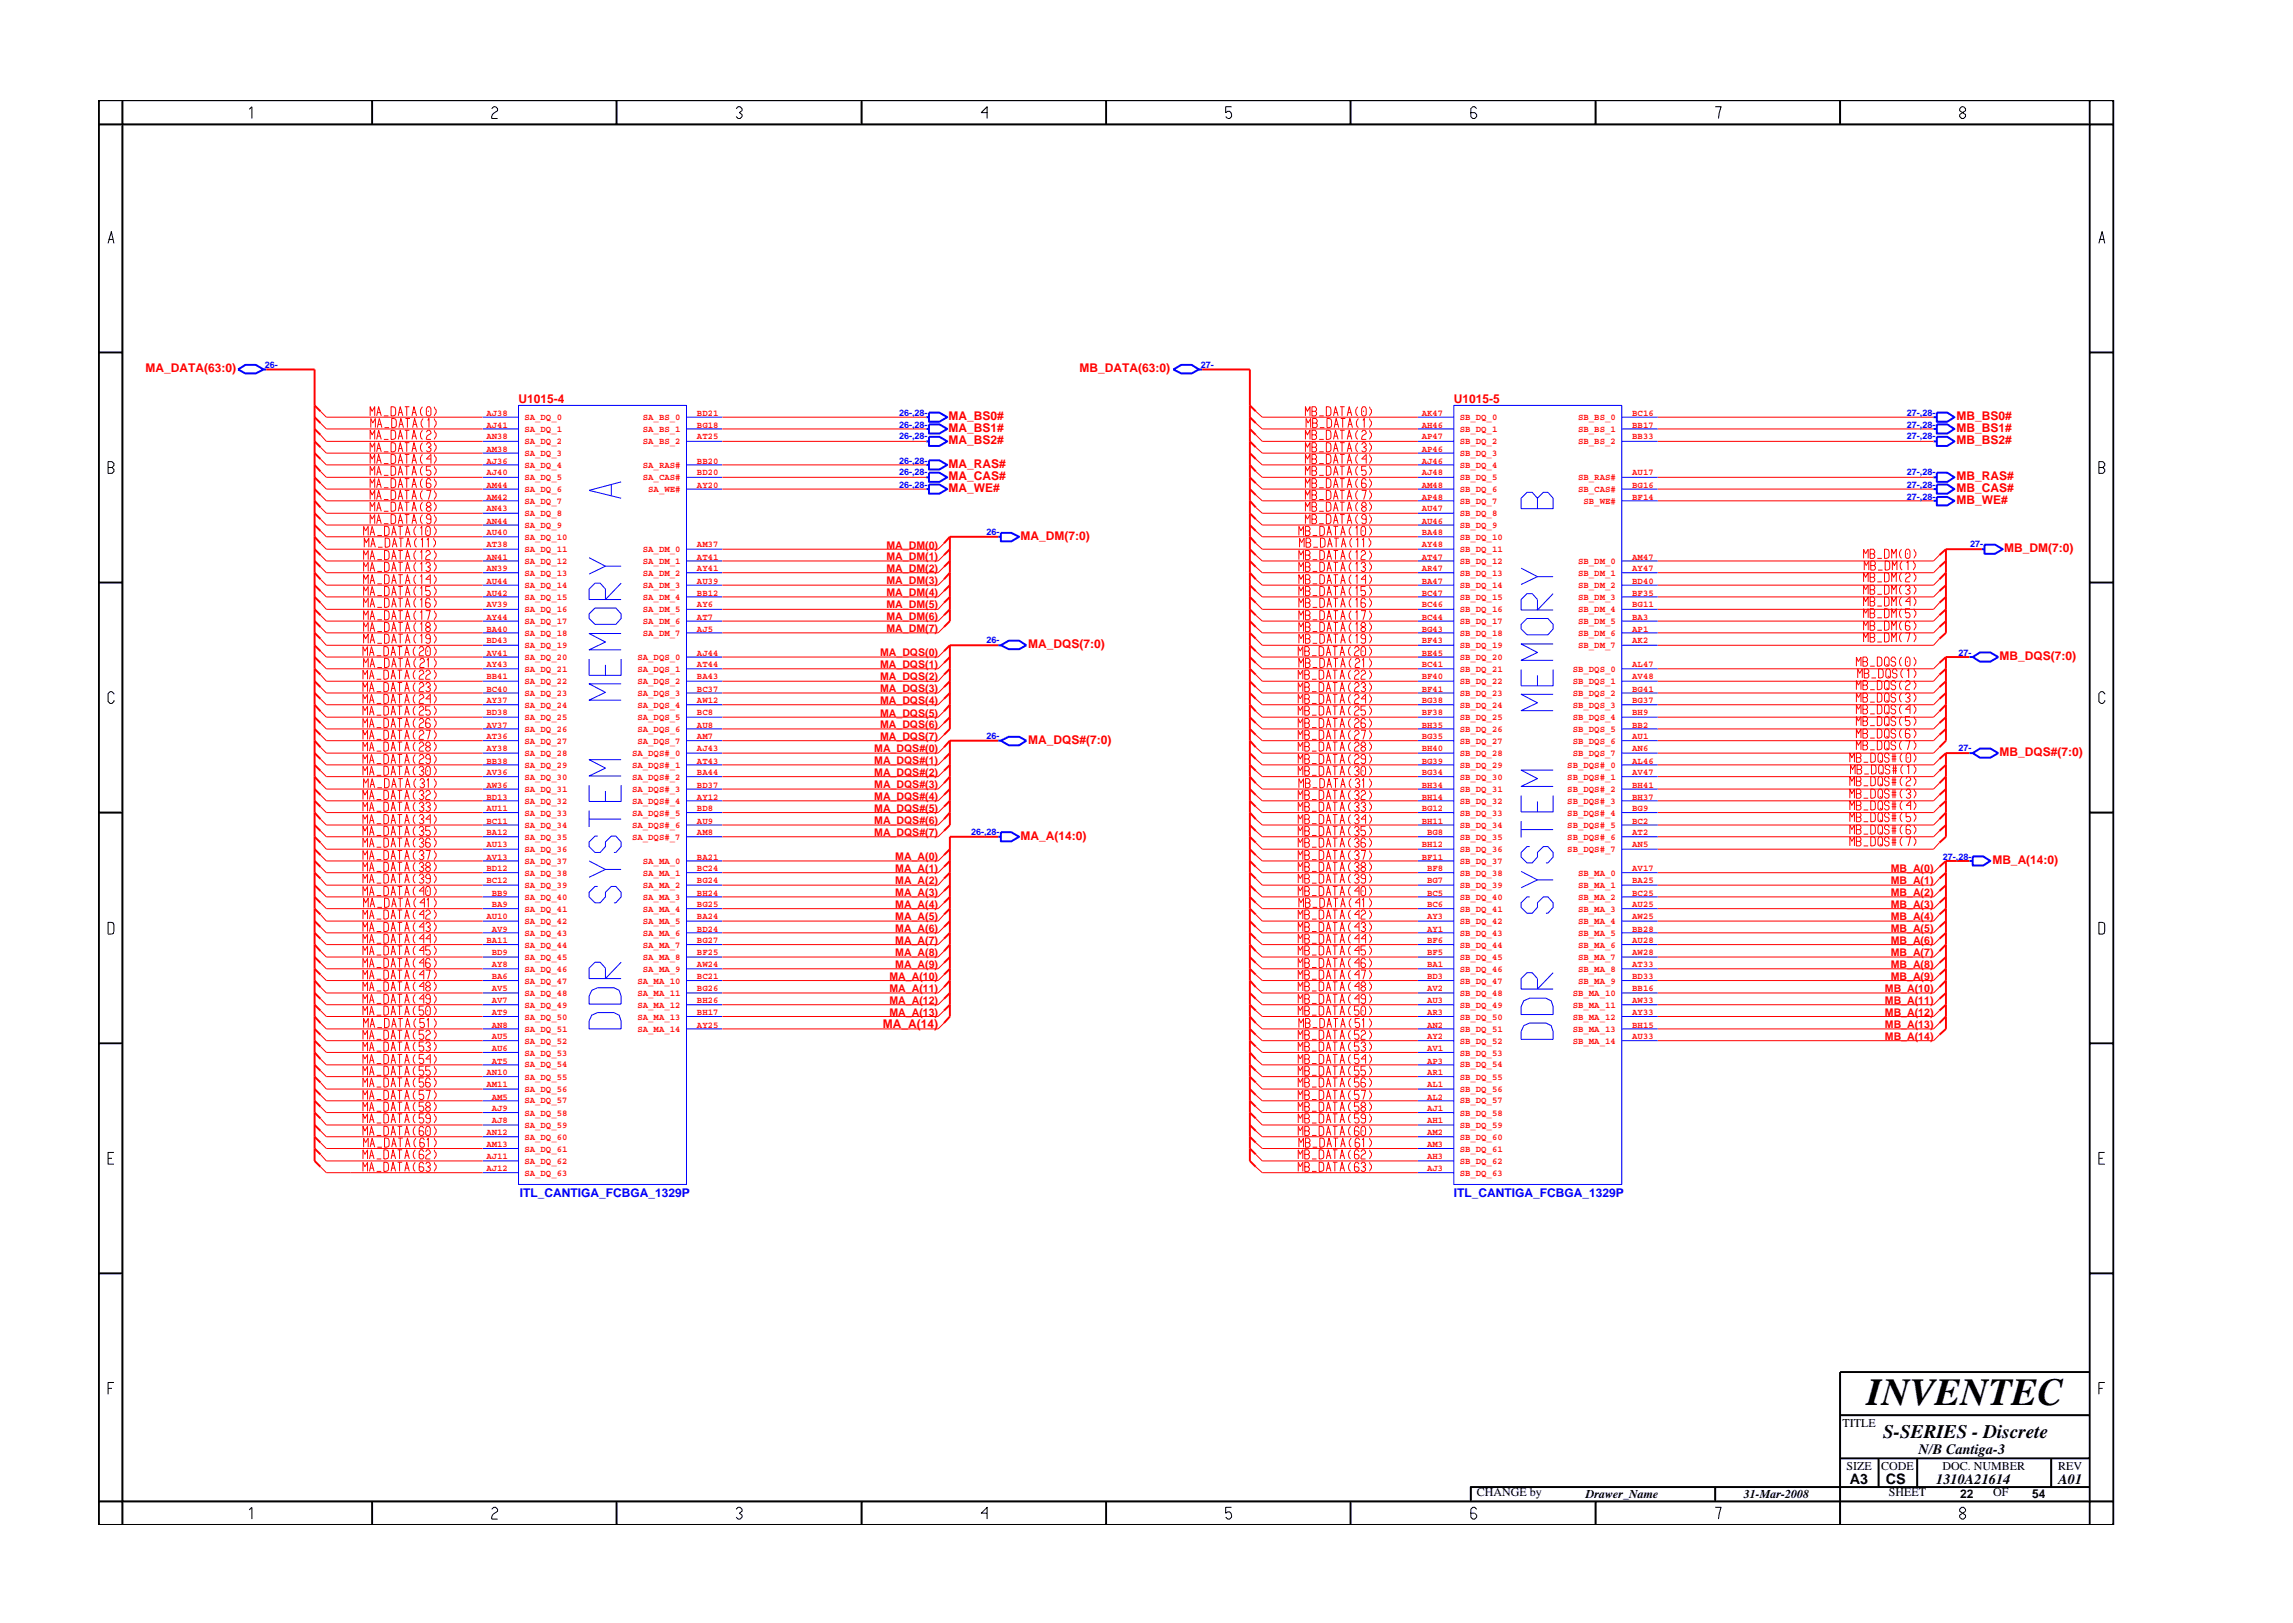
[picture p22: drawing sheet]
<svg xmlns="http://www.w3.org/2000/svg" width="297mm" height="210mm" viewBox="0 0 297 210" stroke-linecap="round" stroke-linejoin="round" font-family="sans-serif">
<defs><g id="words">
<text font-size="5" x="241.8" y="182">INVENTEC</text>
<text font-size="2.5" x="244" y="186.3">S-SERIES - Discrete</text>
<g font-size="1.9">
<text x="248.5" y="188.3">N/B Cantiga-3</text>
<text x="239.6" y="192.2">A3</text>
<text x="244.3" y="192.3">CS</text>
<text x="250.8" y="192.2">1310A21614</text>
<text x="266.6" y="192.2">A01</text>
</g>
<g font-size="1.6" fill="#f00">
<text x="18.9" y="48.2">MA_DATA(63:0)</text>
<text x="67.2" y="52.3">U1015-4</text>
<text x="139.8" y="48.2">MB_DATA(63:0)</text>
<text x="188.3" y="52.3">U1015-5</text>
<text x="122.9" y="54.5">MA_BS0#</text>
<text x="122.9" y="56">MA_BS1#</text>
<text x="122.9" y="57.5">MA_BS2#</text>
<text x="253.4" y="57.5">MB_BS2#</text>
<text x="253.4" y="56">MB_BS1#</text>
<text x="253.4" y="54.5">MB_BS0#</text>
<text x="122.9" y="62.2">MA_CAS#</text>
<text x="122.9" y="60.6">MA_RAS#</text>
<text x="122.9" y="63.8">MA_WE#</text>
<text x="253.4" y="65.3">MB_WE#</text>
<text x="253.4" y="63.8">MB_CAS#</text>
<text x="253.4" y="62.2">MB_RAS#</text>
<text x="132.2" y="70">MA_DM(7:0)</text>
<text x="259.6" y="71.5">MB_DM(7:0)</text>
<text x="133.2" y="83.9">MA_DQS(7:0)</text>
<text x="259" y="85.5">MB_DQS(7:0)</text>
<text x="133.2" y="96.4">MA_DQS#(7:0)</text>
<text x="259" y="97.9">MB_DQS#(7:0)</text>
<text x="132.2" y="108.8">MA_A(14:0)</text>
<text x="258.1" y="111.9">MB_A(14:0)</text>
<text x="114.4" y="133.2">MA_A(14)</text>
</g>
<g font-size="1.6" fill="#00f">
<text x="67.3" y="155.1">ITL_CANTIGA_FCBGA_1329P</text>
<text x="188.3" y="155.1">ITL_CANTIGA_FCBGA_1329P</text>
</g>
<g font-size="1.6">
<text x="238.7" y="184.8">TITLE</text>
<text x="239.2" y="190.4">SIZE</text>
<text x="243.7" y="190.4">CODE</text>
<text x="251.6" y="190.4">DOC. NUMBER</text>
<text x="266.6" y="190.4">REV</text>
<text x="191.3" y="193.9">CHANGE by</text>
<text x="205.4" y="194.1">Drawer_Name</text>
<text x="225.9" y="194.1">31-Mar-2008</text>
<text x="244.7" y="193.9">SHEET</text>
<text x="253.9" y="194.1">22</text>
<text x="258.2" y="193.9">OF</text>
<text x="263.3" y="194.1">54</text>
</g>
<g font-size="1.4" fill="#f00">
<text x="114.8" y="71.1">MA_DM(0)</text>
<text x="114.8" y="74.1">MA_DM(2)</text>
<text x="114.8" y="75.7">MA_DM(3)</text>
<text x="114.8" y="77.2">MA_DM(4)</text>
<text x="114.8" y="72.6">MA_DM(1)</text>
<text x="114.8" y="78.8">MA_DM(5)</text>
<text x="114.8" y="80.4">MA_DM(6)</text>
<text x="114.8" y="81.9">MA_DM(7)</text>
<text x="114" y="88.1">MA_DQS(2)</text>
<text x="114" y="89.7">MA_DQS(3)</text>
<text x="114" y="85">MA_DQS(0)</text>
<text x="114" y="86.6">MA_DQS(1)</text>
<text x="114" y="91.2">MA_DQS(4)</text>
<text x="114" y="92.8">MA_DQS(5)</text>
<text x="114" y="95.9">MA_DQS(7)</text>
<text x="114" y="94.3">MA_DQS(6)</text>
<text x="113.2" y="97.5">MA_DQS#(0)</text>
<text x="113.2" y="99">MA_DQS#(1)</text>
<text x="113.2" y="100.5">MA_DQS#(2)</text>
<text x="113.2" y="102.1">MA_DQS#(3)</text>
<text x="113.2" y="103.7">MA_DQS#(4)</text>
<text x="113.2" y="105.2">MA_DQS#(5)</text>
<text x="113.2" y="106.8">MA_DQS#(6)</text>
<text x="113.2" y="108.3">MA_DQS#(7)</text>
<text x="116" y="111.4">MA_A(0)</text>
<text x="116" y="113">MA_A(1)</text>
<text x="244.9" y="113">MB_A(0)</text>
<text x="116" y="117.6">MA_A(4)</text>
<text x="116" y="119.2">MA_A(5)</text>
<text x="116" y="114.5">MA_A(2)</text>
<text x="116" y="116.1">MA_A(3)</text>
<text x="244.9" y="117.6">MB_A(3)</text>
<text x="244.9" y="116.1">MB_A(2)</text>
<text x="244.9" y="114.5">MB_A(1)</text>
<text x="244.9" y="119.2">MB_A(4)</text>
<text x="116" y="120.8">MA_A(6)</text>
<text x="116" y="122.3">MA_A(7)</text>
<text x="116" y="123.9">MA_A(8)</text>
<text x="116" y="125.4">MA_A(9)</text>
<text x="244.9" y="125.4">MB_A(8)</text>
<text x="244.9" y="123.9">MB_A(7)</text>
<text x="244.9" y="122.3">MB_A(6)</text>
<text x="244.9" y="120.8">MB_A(5)</text>
<text x="115.2" y="131.6">MA_A(13)</text>
<text x="115.2" y="126.9">MA_A(10)</text>
<text x="115.2" y="128.6">MA_A(11)</text>
<text x="115.2" y="130.1">MA_A(12)</text>
<text x="244.2" y="131.6">MB_A(12)</text>
<text x="244.2" y="130.1">MB_A(11)</text>
<text x="244.2" y="128.6">MB_A(10)</text>
<text x="244.9" y="126.9">MB_A(9)</text>
<text x="244.2" y="134.7">MB_A(14)</text>
<text x="244.2" y="133.2">MB_A(13)</text>
</g>
<g font-size="1.2" fill="#00f">
<text x="34.3" y="47.6">26-</text>
<text x="155.6" y="47.6">27-</text>
<text x="116.5" y="53.9">26-,28-</text>
<text x="247" y="53.9">27-,28-</text>
<text x="116.5" y="56.9">26-,28-</text>
<text x="116.5" y="55.4">26-,28-</text>
<text x="247" y="55.4">27-,28-</text>
<text x="247" y="56.9">27-,28-</text>
<text x="116.5" y="61.6">26-,28-</text>
<text x="116.5" y="60.1">26-,28-</text>
<text x="116.5" y="63.2">26-,28-</text>
<text x="247" y="64.7">27-,28-</text>
<text x="247" y="61.6">27-,28-</text>
<text x="247" y="63.2">27-,28-</text>
<text x="127.8" y="69.4">26-</text>
<text x="255.2" y="70.9">27-</text>
<text x="127.8" y="83.3">26-</text>
<text x="253.7" y="84.9">27-</text>
<text x="127.8" y="95.8">26-</text>
<text x="253.7" y="97.3">27-</text>
<text x="125.8" y="108.2">26-,28-</text>
<text x="251.7" y="111.4">27-,28-</text>
</g>
<g font-size="1.2" fill="#f00">
<text x="63" y="53.9">AJ38</text>
<text x="90.3" y="53.9">BD21</text>
<text x="184.2" y="53.9">AK47</text>
<text x="211.4" y="53.9">BC16</text>
<text x="63" y="55.4">AJ41</text>
<text x="63" y="56.9">AN38</text>
<text x="63" y="58.5">AM38</text>
<text x="67.9" y="54.5">SA_DQ_0</text>
<text x="67.9" y="56">SA_DQ_1</text>
<text x="67.9" y="57.5">SA_DQ_2</text>
<text x="67.9" y="59.1">SA_DQ_3</text>
<text x="83.3" y="54.5">SA_BS_0</text>
<text x="83.3" y="56">SA_BS_1</text>
<text x="83.3" y="57.5">SA_BS_2</text>
<text x="90.3" y="55.4">BG18</text>
<text x="90.3" y="56.9">AT25</text>
<text x="184.2" y="55.4">AH46</text>
<text x="184.2" y="56.9">AP47</text>
<text x="184.2" y="58.5">AP46</text>
<text x="189.1" y="54.5">SB_DQ_0</text>
<text x="189.1" y="56">SB_DQ_1</text>
<text x="189.1" y="57.5">SB_DQ_2</text>
<text x="189.1" y="59.1">SB_DQ_3</text>
<text x="204.4" y="54.5">SB_BS_0</text>
<text x="204.4" y="56">SB_BS_1</text>
<text x="204.4" y="57.5">SB_BS_2</text>
<text x="211.4" y="55.4">BB17</text>
<text x="211.4" y="56.9">BB33</text>
<text x="63" y="64.7">AM42</text>
<text x="63" y="61.6">AJ40</text>
<text x="63" y="63.2">AM44</text>
<text x="63" y="60.1">AJ36</text>
<text x="67.9" y="65.3">SA_DQ_7</text>
<text x="67.9" y="62.2">SA_DQ_5</text>
<text x="67.9" y="63.8">SA_DQ_6</text>
<text x="67.9" y="60.6">SA_DQ_4</text>
<text x="83.3" y="62.2">SA_CAS#</text>
<text x="83.3" y="60.6">SA_RAS#</text>
<text x="84" y="63.8">SA_WE#</text>
<text x="90.3" y="61.6">BD20</text>
<text x="90.3" y="60.1">BB20</text>
<text x="90.3" y="63.2">AY20</text>
<text x="184.2" y="63.2">AM48</text>
<text x="184.2" y="64.7">AP48</text>
<text x="184.2" y="60.1">AJ46</text>
<text x="184.2" y="61.6">AJ48</text>
<text x="189.1" y="63.8">SB_DQ_6</text>
<text x="189.1" y="65.3">SB_DQ_7</text>
<text x="189.1" y="60.6">SB_DQ_4</text>
<text x="189.1" y="62.2">SB_DQ_5</text>
<text x="204.4" y="62.2">SB_RAS#</text>
<text x="204.4" y="63.8">SB_CAS#</text>
<text x="205.1" y="65.3">SB_WE#</text>
<text x="211.4" y="61.6">AU17</text>
<text x="211.4" y="64.7">BF14</text>
<text x="211.4" y="63.2">BG16</text>
<text x="63" y="69.4">AU40</text>
<text x="63" y="70.9">AT38</text>
<text x="63" y="66.2">AN43</text>
<text x="63" y="67.8">AN44</text>
<text x="67.9" y="70">SA_DQ_10</text>
<text x="67.9" y="71.5">SA_DQ_11</text>
<text x="67.9" y="66.8">SA_DQ_8</text>
<text x="67.9" y="68.4">SA_DQ_9</text>
<text x="83.3" y="71.5">SA_DM_0</text>
<text x="90.3" y="70.9">AM37</text>
<text x="184.2" y="67.8">AU46</text>
<text x="184.2" y="66.2">AU47</text>
<text x="184.2" y="69.4">BA48</text>
<text x="184.2" y="70.9">AY48</text>
<text x="189.1" y="66.8">SB_DQ_8</text>
<text x="189.1" y="68.4">SB_DQ_9</text>
<text x="189.1" y="70">SB_DQ_10</text>
<text x="189.1" y="71.5">SB_DQ_11</text>
<text x="63" y="72.5">AN41</text>
<text x="63" y="74">AN39</text>
<text x="63" y="75.6">AU44</text>
<text x="63" y="77.2">AU42</text>
<text x="67.9" y="73.1">SA_DQ_12</text>
<text x="67.9" y="74.6">SA_DQ_13</text>
<text x="67.9" y="76.1">SA_DQ_14</text>
<text x="67.9" y="77.8">SA_DQ_15</text>
<text x="83.3" y="76.1">SA_DM_3</text>
<text x="83.3" y="77.8">SA_DM_4</text>
<text x="83.3" y="73.1">SA_DM_1</text>
<text x="83.3" y="74.6">SA_DM_2</text>
<text x="90.3" y="75.6">AU39</text>
<text x="90.3" y="77.2">BB12</text>
<text x="90.3" y="72.5">AT41</text>
<text x="90.3" y="74">AY41</text>
<text x="184.2" y="72.5">AT47</text>
<text x="184.2" y="74">AR47</text>
<text x="184.2" y="75.6">BA47</text>
<text x="184.2" y="77.2">BC47</text>
<text x="189.1" y="73.1">SB_DQ_12</text>
<text x="189.1" y="74.6">SB_DQ_13</text>
<text x="189.1" y="76.1">SB_DQ_14</text>
<text x="189.1" y="77.8">SB_DQ_15</text>
<text x="204.4" y="73.1">SB_DM_0</text>
<text x="204.4" y="74.6">SB_DM_1</text>
<text x="204.4" y="76.1">SB_DM_2</text>
<text x="204.4" y="77.8">SB_DM_3</text>
<text x="211.4" y="72.5">AM47</text>
<text x="211.4" y="74">AY47</text>
<text x="211.4" y="75.6">BD40</text>
<text x="211.4" y="77.2">BF35</text>
<text x="63" y="78.7">AV39</text>
<text x="63" y="80.3">AY44</text>
<text x="63" y="81.8">BA40</text>
<text x="63" y="83.3">BD43</text>
<text x="67.9" y="79.3">SA_DQ_16</text>
<text x="67.9" y="80.8">SA_DQ_17</text>
<text x="67.9" y="82.4">SA_DQ_18</text>
<text x="67.9" y="83.9">SA_DQ_19</text>
<text x="83.3" y="79.3">SA_DM_5</text>
<text x="83.3" y="80.8">SA_DM_6</text>
<text x="83.3" y="82.4">SA_DM_7</text>
<text x="90.3" y="78.7">AY6</text>
<text x="90.3" y="80.3">AT7</text>
<text x="90.3" y="81.8">AJ5</text>
<text x="184.2" y="78.7">BC46</text>
<text x="184.2" y="80.3">BC44</text>
<text x="184.2" y="81.8">BG43</text>
<text x="184.2" y="83.3">BF43</text>
<text x="189.1" y="79.3">SB_DQ_16</text>
<text x="189.1" y="80.8">SB_DQ_17</text>
<text x="189.1" y="82.4">SB_DQ_18</text>
<text x="189.1" y="83.9">SB_DQ_19</text>
<text x="204.4" y="83.9">SB_DM_7</text>
<text x="204.4" y="79.3">SB_DM_4</text>
<text x="204.4" y="80.8">SB_DM_5</text>
<text x="204.4" y="82.4">SB_DM_6</text>
<text x="211.4" y="83.3">AK2</text>
<text x="211.4" y="78.7">BG11</text>
<text x="211.4" y="80.3">BA3</text>
<text x="211.4" y="81.8">AP1</text>
<text x="63" y="84.9">AV41</text>
<text x="63" y="86.5">AY43</text>
<text x="63" y="88">BB41</text>
<text x="63" y="89.6">BC40</text>
<text x="67.9" y="85.5">SA_DQ_20</text>
<text x="67.9" y="87.1">SA_DQ_21</text>
<text x="67.9" y="88.6">SA_DQ_22</text>
<text x="82.6" y="85.5">SA_DQS_0</text>
<text x="82.6" y="87.1">SA_DQS_1</text>
<text x="82.6" y="88.6">SA_DQS_2</text>
<text x="90.3" y="89.6">BC37</text>
<text x="90.3" y="84.9">AJ44</text>
<text x="90.3" y="86.5">AT44</text>
<text x="90.3" y="88">BA43</text>
<text x="184.2" y="84.9">BE45</text>
<text x="184.2" y="86.5">BC41</text>
<text x="184.2" y="88">BF40</text>
<text x="184.2" y="89.6">BF41</text>
<text x="189.1" y="85.5">SB_DQ_20</text>
<text x="189.1" y="87.1">SB_DQ_21</text>
<text x="189.1" y="88.6">SB_DQ_22</text>
<text x="203.7" y="87.1">SB_DQS_0</text>
<text x="203.7" y="88.6">SB_DQS_1</text>
<text x="211.4" y="86.5">AL47</text>
<text x="211.4" y="88">AV48</text>
<text x="211.4" y="89.6">BG41</text>
<text x="63" y="91.1">AY37</text>
<text x="63" y="92.7">BD38</text>
<text x="63" y="94.3">AV37</text>
<text x="63" y="95.8">AT36</text>
<text x="67.9" y="90.2">SA_DQ_23</text>
<text x="67.9" y="91.7">SA_DQ_24</text>
<text x="67.9" y="93.2">SA_DQ_25</text>
<text x="67.9" y="94.9">SA_DQ_26</text>
<text x="82.6" y="90.2">SA_DQS_3</text>
<text x="82.6" y="91.7">SA_DQS_4</text>
<text x="82.6" y="93.2">SA_DQS_5</text>
<text x="82.6" y="94.9">SA_DQS_6</text>
<text x="90.3" y="91.1">AW12</text>
<text x="90.3" y="92.7">BC8</text>
<text x="90.3" y="94.3">AU8</text>
<text x="90.3" y="95.8">AM7</text>
<text x="184.2" y="91.1">BG38</text>
<text x="184.2" y="92.7">BF38</text>
<text x="184.2" y="94.3">BH35</text>
<text x="184.2" y="95.8">BG35</text>
<text x="189.1" y="90.2">SB_DQ_23</text>
<text x="189.1" y="91.7">SB_DQ_24</text>
<text x="189.1" y="93.2">SB_DQ_25</text>
<text x="189.1" y="94.9">SB_DQ_26</text>
<text x="203.7" y="90.2">SB_DQS_2</text>
<text x="203.7" y="91.7">SB_DQS_3</text>
<text x="203.7" y="93.2">SB_DQS_4</text>
<text x="203.7" y="94.9">SB_DQS_5</text>
<text x="211.4" y="91.1">BG37</text>
<text x="211.4" y="92.7">BH9</text>
<text x="211.4" y="94.3">BB2</text>
<text x="211.4" y="95.8">AU1</text>
<text x="63" y="97.3">AY38</text>
<text x="63" y="98.9">BB38</text>
<text x="63" y="100.4">AV36</text>
<text x="67.9" y="96.4">SA_DQ_27</text>
<text x="67.9" y="97.9">SA_DQ_28</text>
<text x="67.9" y="99.5">SA_DQ_29</text>
<text x="67.9" y="101">SA_DQ_30</text>
<text x="81.9" y="97.9">SA_DQS#_0</text>
<text x="81.9" y="99.5">SA_DQS#_1</text>
<text x="81.9" y="101">SA_DQS#_2</text>
<text x="82.6" y="96.4">SA_DQS_7</text>
<text x="90.3" y="97.3">AJ43</text>
<text x="90.3" y="98.9">AT43</text>
<text x="90.3" y="100.4">BA44</text>
<text x="184.2" y="97.3">BH40</text>
<text x="184.2" y="98.9">BG39</text>
<text x="184.2" y="100.4">BG34</text>
<text x="189.1" y="96.4">SB_DQ_27</text>
<text x="189.1" y="97.9">SB_DQ_28</text>
<text x="189.1" y="99.5">SB_DQ_29</text>
<text x="189.1" y="101">SB_DQ_30</text>
<text x="203" y="99.5">SB_DQS#_0</text>
<text x="203" y="101">SB_DQS#_1</text>
<text x="203.7" y="97.9">SB_DQS_7</text>
<text x="203.7" y="96.4">SB_DQS_6</text>
<text x="211.4" y="97.3">AN6</text>
<text x="211.4" y="98.9">AL46</text>
<text x="211.4" y="100.4">AV47</text>
<text x="63" y="102.1">AW36</text>
<text x="63" y="103.6">BD13</text>
<text x="63" y="105.1">AU11</text>
<text x="63" y="106.7">BC11</text>
<text x="67.9" y="102.6">SA_DQ_31</text>
<text x="67.9" y="104.2">SA_DQ_32</text>
<text x="67.9" y="105.7">SA_DQ_33</text>
<text x="67.9" y="107.2">SA_DQ_34</text>
<text x="81.9" y="102.6">SA_DQS#_3</text>
<text x="81.9" y="104.2">SA_DQS#_4</text>
<text x="81.9" y="105.7">SA_DQS#_5</text>
<text x="81.9" y="107.2">SA_DQS#_6</text>
<text x="90.3" y="102.1">BD37</text>
<text x="90.3" y="103.6">AY12</text>
<text x="90.3" y="105.1">BD8</text>
<text x="90.3" y="106.7">AU9</text>
<text x="184.2" y="102.1">BH34</text>
<text x="184.2" y="103.6">BH14</text>
<text x="184.2" y="105.1">BG12</text>
<text x="184.2" y="106.7">BH11</text>
<text x="189.1" y="102.6">SB_DQ_31</text>
<text x="189.1" y="104.2">SB_DQ_32</text>
<text x="189.1" y="105.7">SB_DQ_33</text>
<text x="189.1" y="107.2">SB_DQ_34</text>
<text x="203" y="102.6">SB_DQS#_2</text>
<text x="203" y="104.2">SB_DQS#_3</text>
<text x="203" y="105.7">SB_DQS#_4</text>
<text x="203" y="107.2">SB_DQS#_5</text>
<text x="211.4" y="102.1">BH41</text>
<text x="211.4" y="103.6">BH37</text>
<text x="211.4" y="105.1">BG9</text>
<text x="211.4" y="106.7">BC2</text>
<text x="63" y="108.2">BA12</text>
<text x="63" y="109.8">AU13</text>
<text x="63" y="111.4">AV13</text>
<text x="63" y="112.9">BD12</text>
<text x="67.9" y="108.8">SA_DQ_35</text>
<text x="67.9" y="110.3">SA_DQ_36</text>
<text x="67.9" y="111.9">SA_DQ_37</text>
<text x="67.9" y="113.5">SA_DQ_38</text>
<text x="81.9" y="108.8">SA_DQS#_7</text>
<text x="83.3" y="111.9">SA_MA_0</text>
<text x="83.3" y="113.5">SA_MA_1</text>
<text x="90.3" y="108.2">AM8</text>
<text x="90.3" y="111.4">BA21</text>
<text x="90.3" y="112.9">BC24</text>
<text x="184.2" y="111.4">BF11</text>
<text x="184.2" y="109.8">BH12</text>
<text x="184.9" y="112.9">BF8</text>
<text x="184.9" y="108.2">BG8</text>
<text x="189.1" y="111.9">SB_DQ_37</text>
<text x="189.1" y="113.5">SB_DQ_38</text>
<text x="189.1" y="108.8">SB_DQ_35</text>
<text x="189.1" y="110.3">SB_DQ_36</text>
<text x="203" y="108.8">SB_DQS#_6</text>
<text x="203" y="110.3">SB_DQS#_7</text>
<text x="204.4" y="113.5">SB_MA_0</text>
<text x="211.4" y="112.9">AV17</text>
<text x="211.4" y="108.2">AT2</text>
<text x="211.4" y="109.8">AN5</text>
<text x="63" y="119.1">AU10</text>
<text x="63" y="114.4">BC12</text>
<text x="63.7" y="116">BB9</text>
<text x="63.7" y="117.5">BA9</text>
<text x="67.9" y="116.6">SA_DQ_40</text>
<text x="67.9" y="118.1">SA_DQ_41</text>
<text x="67.9" y="119.7">SA_DQ_42</text>
<text x="67.9" y="115">SA_DQ_39</text>
<text x="83.3" y="115">SA_MA_2</text>
<text x="83.3" y="116.6">SA_MA_3</text>
<text x="83.3" y="118.1">SA_MA_4</text>
<text x="83.3" y="119.7">SA_MA_5</text>
<text x="90.3" y="114.4">BG24</text>
<text x="90.3" y="116">BH24</text>
<text x="90.3" y="117.5">BG25</text>
<text x="90.3" y="119.1">BA24</text>
<text x="184.9" y="114.4">BG7</text>
<text x="184.9" y="116">BC5</text>
<text x="184.9" y="117.5">BC6</text>
<text x="184.9" y="119.1">AY3</text>
<text x="189.1" y="115">SB_DQ_39</text>
<text x="189.1" y="116.6">SB_DQ_40</text>
<text x="189.1" y="118.1">SB_DQ_41</text>
<text x="189.1" y="119.7">SB_DQ_42</text>
<text x="204.4" y="115">SB_MA_1</text>
<text x="204.4" y="116.6">SB_MA_2</text>
<text x="204.4" y="118.1">SB_MA_3</text>
<text x="204.4" y="119.7">SB_MA_4</text>
<text x="211.4" y="114.4">BA25</text>
<text x="211.4" y="116">BC25</text>
<text x="211.4" y="117.5">AU25</text>
<text x="211.4" y="119.1">AW25</text>
<text x="63" y="122.2">BA11</text>
<text x="63.7" y="120.7">AV9</text>
<text x="63.7" y="123.7">BD9</text>
<text x="63.7" y="125.3">AY8</text>
<text x="67.9" y="121.3">SA_DQ_43</text>
<text x="67.9" y="122.8">SA_DQ_44</text>
<text x="67.9" y="124.3">SA_DQ_45</text>
<text x="67.9" y="125.9">SA_DQ_46</text>
<text x="83.3" y="121.3">SA_MA_6</text>
<text x="83.3" y="122.8">SA_MA_7</text>
<text x="83.3" y="124.3">SA_MA_8</text>
<text x="83.3" y="125.9">SA_MA_9</text>
<text x="90.3" y="120.7">BD24</text>
<text x="90.3" y="122.2">BG27</text>
<text x="90.3" y="123.7">BF25</text>
<text x="90.3" y="125.3">AW24</text>
<text x="184.9" y="120.7">AY1</text>
<text x="184.9" y="122.2">BF6</text>
<text x="184.9" y="123.7">BF5</text>
<text x="184.9" y="125.3">BA1</text>
<text x="189.1" y="121.3">SB_DQ_43</text>
<text x="189.1" y="122.8">SB_DQ_44</text>
<text x="189.1" y="124.3">SB_DQ_45</text>
<text x="189.1" y="125.9">SB_DQ_46</text>
<text x="204.4" y="121.3">SB_MA_5</text>
<text x="204.4" y="122.8">SB_MA_6</text>
<text x="204.4" y="124.3">SB_MA_7</text>
<text x="204.4" y="125.9">SB_MA_8</text>
<text x="211.4" y="120.7">BB28</text>
<text x="211.4" y="122.2">AU28</text>
<text x="211.4" y="123.7">AW28</text>
<text x="211.4" y="125.3">AT33</text>
<text x="63.7" y="126.9">BA6</text>
<text x="63.7" y="128.4">AV5</text>
<text x="63.7" y="130">AV7</text>
<text x="63.7" y="131.5">AT9</text>
<text x="67.9" y="127.5">SA_DQ_47</text>
<text x="67.9" y="129">SA_DQ_48</text>
<text x="67.9" y="130.6">SA_DQ_49</text>
<text x="82.6" y="127.5">SA_MA_10</text>
<text x="82.6" y="129">SA_MA_11</text>
<text x="82.6" y="130.6">SA_MA_12</text>
<text x="90.3" y="126.9">BC21</text>
<text x="90.3" y="128.4">BG26</text>
<text x="90.3" y="130">BH26</text>
<text x="90.3" y="131.5">BH17</text>
<text x="184.9" y="126.9">BD3</text>
<text x="184.9" y="128.4">AV2</text>
<text x="184.9" y="130">AU3</text>
<text x="184.9" y="131.5">AR3</text>
<text x="189.1" y="127.5">SB_DQ_47</text>
<text x="189.1" y="129">SB_DQ_48</text>
<text x="189.1" y="130.6">SB_DQ_49</text>
<text x="203.7" y="129">SB_MA_10</text>
<text x="203.7" y="130.6">SB_MA_11</text>
<text x="204.4" y="127.5">SB_MA_9</text>
<text x="211.4" y="128.4">BB16</text>
<text x="211.4" y="130">AW33</text>
<text x="211.4" y="131.5">AY33</text>
<text x="211.4" y="126.9">BD33</text>
<text x="63.7" y="133.1">AN8</text>
<text x="63.7" y="134.6">AU5</text>
<text x="63.7" y="136.2">AU6</text>
<text x="63.7" y="137.8">AT5</text>
<text x="67.9" y="132.1">SA_DQ_50</text>
<text x="67.9" y="133.6">SA_DQ_51</text>
<text x="67.9" y="135.2">SA_DQ_52</text>
<text x="67.9" y="136.8">SA_DQ_53</text>
<text x="82.6" y="132.1">SA_MA_13</text>
<text x="82.6" y="133.6">SA_MA_14</text>
<text x="90.3" y="133.1">AY25</text>
<text x="184.9" y="133.1">AN2</text>
<text x="184.9" y="134.6">AY2</text>
<text x="184.9" y="136.2">AV1</text>
<text x="184.9" y="137.8">AP3</text>
<text x="189.1" y="133.6">SB_DQ_51</text>
<text x="189.1" y="135.2">SB_DQ_52</text>
<text x="189.1" y="136.8">SB_DQ_53</text>
<text x="189.1" y="132.1">SB_DQ_50</text>
<text x="203.7" y="132.1">SB_MA_12</text>
<text x="203.7" y="133.6">SB_MA_13</text>
<text x="203.7" y="135.2">SB_MA_14</text>
<text x="211.4" y="133.1">BH15</text>
<text x="211.4" y="134.6">AU33</text>
<text x="63" y="139.3">AN10</text>
<text x="63" y="140.8">AM11</text>
<text x="63.7" y="142.4">AM5</text>
<text x="63.7" y="144">AJ9</text>
<text x="67.9" y="138.3">SA_DQ_54</text>
<text x="67.9" y="139.9">SA_DQ_55</text>
<text x="67.9" y="141.4">SA_DQ_56</text>
<text x="67.9" y="142.9">SA_DQ_57</text>
<text x="184.9" y="139.3">AR1</text>
<text x="184.9" y="140.8">AL1</text>
<text x="184.9" y="142.4">AL2</text>
<text x="184.9" y="144">AJ1</text>
<text x="189.1" y="138.3">SB_DQ_54</text>
<text x="189.1" y="139.9">SB_DQ_55</text>
<text x="189.1" y="141.4">SB_DQ_56</text>
<text x="189.1" y="142.9">SB_DQ_57</text>
<text x="63" y="147.1">AN12</text>
<text x="63" y="148.6">AM13</text>
<text x="63.7" y="145.5">AJ8</text>
<text x="67.9" y="144.6">SA_DQ_58</text>
<text x="67.9" y="146.1">SA_DQ_59</text>
<text x="67.9" y="147.7">SA_DQ_60</text>
<text x="67.9" y="149.2">SA_DQ_61</text>
<text x="184.9" y="145.5">AH1</text>
<text x="184.9" y="147.1">AM2</text>
<text x="184.9" y="148.6">AM3</text>
<text x="189.1" y="144.6">SB_DQ_58</text>
<text x="189.1" y="146.1">SB_DQ_59</text>
<text x="189.1" y="147.7">SB_DQ_60</text>
<text x="189.1" y="149.2">SB_DQ_61</text>
<text x="63" y="150.1">AJ11</text>
<text x="63" y="151.8">AJ12</text>
<text x="67.9" y="150.7">SA_DQ_62</text>
<text x="67.9" y="152.3">SA_DQ_63</text>
<text x="184.9" y="150.1">AH3</text>
<text x="184.9" y="151.8">AJ3</text>
<text x="189.1" y="150.7">SB_DQ_62</text>
<text x="189.1" y="152.3">SB_DQ_63</text>
</g>
</g></defs>
<g fill="none" stroke="#f00" stroke-width=".13">
<path d="M41.5 54.8l.8 .8h20.2M41.5 56.3l.8 .9h20.2M41.5 53.3l.8 .7h20.2M41.5 59.5l.8 .7h20.2M41.5 57.9l.8 .8h20.2M47.9 56.9v-1.2l.3 .6 .3-.6v1.2M47.9 58.5v-1.2l.3 .6 .3-.6v1.2M47.9 53.9v-1.2l.3 .6 .3-.6v1.2M48 55.4v-1.2l.3 .6 .3-.6v1.2M48.8 56.9l.3-1.2 .3 1.2M48.8 58.5l.3-1.2 .3 1.2M48.8 53.9l.3-1.2 .3 1.2"/>
<path d="M48.9 56.5h.4M48.9 59.6h.4M48.9 58.1h.4M48.9 55.4l.2-1.2 .4 1.2M48.9 53.5h.4M49 55h.4M49.7 56.9h.6M49.7 58.5h.6M49.7 53.9h.6M49.8 55.4h.6M50.7 55.7l.5 .1 .1 .3v.6l-.1 .1-.5 .1zM50.7 58.9l.5 .1 .1 .2v.6l-.1 .2-.5 .1z"/>
<path d="M50.7 57.3l.5 .1 .1 .3v.6l-.1 .1-.5 .1zM50.7 52.7l.5 .1 .1 .2v.6l-.1 .2-.5 .1zM50.7 54.2l.6 .1v.3v.5v.2l-.6 .1zM51.6 56.9l.2-1.2 .4 1.2M51.6 58.5l.2-1.2 .4 1.2M51.6 53.9l.2-1.2 .4 1.2M51.7 59.6h.4M51.7 58.1h.4M51.7 55.4l.2-1.2 .4 1.2M51.7 56.5h.4M51.7 53.5h.4M51.8 55h.4"/>
<path d="M52.4 58.9h.6M52.4 57.3h.6M52.4 55.7h.6M52.4 52.7h.6M52.5 54.2h.6M52.7 58.9v1.2M52.7 57.3v1.2M52.7 55.7v1.2M52.7 52.7v1.2M52.8 54.2v1.2M53.4 58.5l.2-1.2 .4 1.2M53.4 56.9l.2-1.2 .4 1.2"/>
<path d="M53.4 53.9l.2-1.2 .4 1.2M53.5 59.6h.4M53.5 58.1h.4M53.5 55.4l.2-1.2 .3 1.2M53.5 56.5h.4M53.5 53.5h.4M53.5 55h.5M54.7 58.9a.78 .78 0 0 0 0 1.2M54.7 57.3a.78 .78 0 0 0 0 1.2M54.7 55.7a.78 .78 0 0 0 0 1.2M54.7 52.7a.78 .78 0 0 0 0 1.2M54.8 54.2a.78 .78 0 0 0 0 1.2"/>
<path d="M55.2 57.6l.2-.3h.3l.1 .3v.2l-.3 .1 .3 .2v.3l-.1 .1h-.3l-.2-.1M55.2 56l.2-.3h.3l.1 .3v.2l-.5 .3-.1 .4h.6M55.4 54.5l.2-.3v1.2M55.4 52.7h.3l.1 .2v.8l-.1 .2h-.3l-.2-.2v-.8zM55.5 53.2v.2M55.8 59.5h-.6l.6-.6v1.2M56.2 58.9l.1 .2a.62 .62 0 0 1-.1 1M56.2 57.3l.1 .3a.62 .62 0 0 1-.1 .9M56.2 54.2l.1 .3a.62 .62 0 0 1-.1 .9M56.2 55.7l.1 .3a.62 .62 0 0 1-.1 .9M56.2 52.7l.1 .2a.62 .62 0 0 1-.1 1M93.6 57.2h26.4"/>
<path d="M93.6 55.6h26.4M93.6 54h26.4M162.7 53.3l.8 .7h20.2M162.7 59.5l.8 .7h20.2M162.7 56.3l.8 .9h20.2M162.7 57.9l.8 .8h20.2M162.7 54.8l.8 .8h20.2M169.1 53.9v-1.2l.3 .6 .3-.6v1.2M169.1 58.5v-1.2l.3 .6 .3-.6v1.2M169.1 56.9v-1.2l.3 .6 .3-.6v1.2M169.2 55.4v-1.2l.2 .6 .4-.6v1.2M170 53.3h.4l.1-.2-.1-.4h-.4v1.2h.4l.1-.2v-.2l-.1-.2"/>
<path d="M170 57.9h.4l.1-.1-.1-.5h-.4v1.2h.4l.1-.1v-.3l-.1-.2M170 56.3h.4l.1-.1-.1-.5h-.4v1.2h.4l.1-.1v-.3l-.1-.2M170 59.5h.4l.1-.2-.1-.4h-.4v1.2h.4l.1-.2v-.3l-.1-.1M170 54.8h.5l.1-.2-.1-.4h-.5v1.2h.5l.1-.2v-.2l-.1-.2M170.9 53.9h.6M170.9 56.9h.6M170.9 58.5h.6M171 55.4h.6M171.8 52.7l.5 .1 .1 .2v.6l-.1 .2-.5 .1zM171.8 57.3l.5 .1 .1 .3v.6l-.1 .1-.5 .1zM171.8 55.7l.5 .1 .1 .3v.6l-.1 .1-.5 .1zM171.8 58.9l.5 .1 .1 .2v.6l-.1 .2-.5 .1z"/>
<path d="M171.9 54.2l.5 .1 .1 .3v.5l-.1 .2-.5 .1zM172.7 53.9l.3-1.2 .3 1.2M172.7 58.5l.3-1.2 .3 1.2M172.7 56.9l.3-1.2 .3 1.2M172.8 53.5h.5M172.8 56.5h.5M172.8 58.1h.5M172.8 55.4l.3-1.2 .3 1.2M172.8 59.6h.5M172.9 55h.4M173.6 52.7h.6M173.6 55.7h.6"/>
<path d="M173.6 57.3h.6M173.6 58.9h.6M173.7 54.2h.6M173.8 52.7v1.2M173.8 55.7v1.2M173.8 57.3v1.2M173.8 58.9v1.2M173.9 54.2v1.2M174.5 53.9l.3-1.2 .3 1.2M174.5 58.5l.3-1.2 .3 1.2M174.5 56.9l.3-1.2 .3 1.2M174.6 53.5h.4"/>
<path d="M174.6 56.5h.4M174.6 58.1h.4M174.6 55.4l.3-1.2 .3 1.2M174.6 59.6h.4M174.7 55h.4M175.9 52.7a.78 .78 0 0 0 0 1.2M175.9 57.3a.78 .78 0 0 0 0 1.2M175.9 55.7a.78 .78 0 0 0 0 1.2M175.9 58.9a.78 .78 0 0 0 0 1.2M176 54.2a.78 .78 0 0 0 0 1.2M176.4 57.6l.2-.3h.2l.2 .3v.2l-.4 .1 .4 .2v.3l-.2 .1h-.2l-.2-.1M176.4 56l.2-.3h.2l.2 .3v.2l-.5 .3-.1 .3v.1h.6"/>
<path d="M176.6 52.7h.2l.2 .2v.8l-.2 .2h-.2l-.2-.2v-.8zM176.6 54.5l.1-.3v1.2M176.6 53.2v.2M177 59.5h-.6l.6-.6v1.2M177.4 52.7l.1 .2a.62 .62 0 0 1-.1 1M177.4 57.3l.1 .3a.62 .62 0 0 1-.1 .9M177.4 55.7l.1 .3a.62 .62 0 0 1-.1 .9M177.4 54.2l.1 .3a.62 .62 0 0 1-.1 .9M177.4 58.9l.1 .2a.62 .62 0 0 1-.1 1M214.7 57.2h35.8M214.7 55.6h35.8M214.7 54h35.8"/>
<path d="M41.5 79.7l.8 .8h20.2M41.5 65.7l.8 .8h20.2M41.5 61.1l.8 .7h20.2M41.5 67.3l.8 .7h20.2M41.5 75l.8 .8h20.2M41.5 78.1l.8 .8h20.2M41.5 68.8l.8 .7h20.2M41.5 73.4l.8 .8h20.2M41.5 64.1l.8 .8h20.2M41.5 76.6l.8 .7h20.2M41.5 70.4l.8 .7h20.2M41.5 71.9l.8 .8h20.2"/>
<path d="M41.5 62.6l.8 .8h20.2M47.1 74v-1.2l.3 .6 .3-.6v1.2M47.1 72.5v-1.2l.3 .6 .3-.6v1.2M47.1 69.4v-1.2l.3 .6 .3-.6v1.2M47.1 78.7v-1.2l.3 .6 .3-.6v1.2M47.1 77.2v-1.2l.3 .6 .3-.6v1.2M47.1 75.6v-1.1l.3 .5 .3-.5v1.1M47.2 70.9v-1.2l.2 .6 .4-.6v1.2M47.9 74l.3-1.2 .3 1.2M47.9 72.5l.3-1.2 .3 1.2M47.9 67.8v-1.1l.3 .6 .3-.6v1.1M47.9 69.4l.3-1.2 .3 1.2"/>
<path d="M47.9 66.2v-1.1l.3 .5 .3-.5v1.1M47.9 63.2v-1.2l.3 .6 .3-.6v1.2M47.9 60.1v-1.2l.3 .6 .3-.6v1.2M47.9 61.6v-1.2l.3 .6 .3-.6v1.2M47.9 64.7v-1.2l.3 .6 .3-.6v1.2M47.9 78.7l.3-1.2 .3 1.2M47.9 77.2l.3-1.2 .3 1.2M47.9 75.6l.3-1.1 .3 1.1M48 73.6h.5M48 72.1h.5M48 68.9h.5M48 79.9h.5"/>
<path d="M48 78.3h.5M48 70.9l.3-1.2 .3 1.2M48 76.7h.5M48 75.2h.5M48.1 70.5h.4M48.8 67.8l.3-1.1 .3 1.1M48.8 66.2l.3-1.1 .3 1.1M48.8 63.2l.3-1.2 .3 1.2M48.8 60.1l.3-1.2 .3 1.2M48.8 61.6l.3-1.2 .3 1.2M48.8 64.7l.3-1.2 .3 1.2M48.9 74h.6"/>
<path d="M48.9 72.5h.6M48.9 67.4h.4M48.9 69.4h.6M48.9 65.8h.4M48.9 62.8h.4M48.9 61.2h.4M48.9 64.3h.4M48.9 78.7h.6M48.9 77.2h.6M48.9 75.6h.6M49 70.9h.6M49.7 67.8h.6"/>
<path d="M49.7 66.2h.6M49.7 63.2h.6M49.7 60.1h.6M49.7 61.6h.6M49.7 64.7h.6M49.8 72.8l.5 .1 .1 .3v.6l-.1 .1-.5 .1zM49.8 71.3l.5 .1 .1 .3v.5l-.1 .2-.5 .1zM49.8 68.2l.5 .1 .1 .2v.6l-.1 .2-.5 .1zM49.8 79.1l.5 .1 .1 .2v.6l-.1 .2-.5 .1zM49.8 77.5l.5 .1 .1 .2v.6l-.1 .2-.5 .1zM49.8 76l.5 .1 .1 .2v.6l-.1 .2-.5 .1zM49.8 74.5h.5l.1 .3v.6l-.1 .2h-.5z"/>
<path d="M49.9 69.7l.5 .1 .1 .2v.6l-.1 .2-.5 .1zM50.7 66.7h.5l.1 .3v.6l-.1 .2h-.5zM50.7 65.1h.5l.1 .3v.6l-.1 .2h-.5zM50.7 62l.5 .1 .1 .2v.6l-.1 .2-.5 .1zM50.7 60.4l.5 .1 .1 .2v.6l-.1 .2-.5 .1zM50.7 63.5l.5 .1 .1 .3v.6l-.1 .1-.5 .1zM50.7 74l.3-1.2 .3 1.2M50.7 72.5l.3-1.2 .3 1.2M50.7 69.4l.3-1.2 .3 1.2M50.7 78.7l.3-1.2 .3 1.2M50.7 77.2l.3-1.2 .3 1.2M50.7 75.6l.3-1.1 .3 1.1"/>
<path d="M50.8 73.6h.5M50.8 72.1h.5M50.8 68.9h.5M50.8 79.9h.5M50.8 78.3h.5M50.8 70.9l.3-1.2 .3 1.2M50.8 76.7h.5M50.8 75.2h.5M50.9 70.5h.4M51.6 72.8h.6M51.6 71.3h.6M51.6 68.2h.6"/>
<path d="M51.6 67.8l.2-1.1 .4 1.1M51.6 66.2l.2-1.1 .4 1.1M51.6 63.2l.2-1.2 .4 1.2M51.6 60.1l.2-1.2 .4 1.2M51.6 61.6l.2-1.2 .4 1.2M51.6 79.1h.6M51.6 64.7l.2-1.2 .4 1.2M51.6 77.5h.6M51.6 76h.6M51.6 74.5h.6M51.7 67.4h.4M51.7 65.8h.4"/>
<path d="M51.7 62.8h.4M51.7 61.2h.4M51.7 64.3h.4M51.7 69.7h.6M51.8 72.8v1.2M51.8 71.3v1.2M51.8 68.2v1.2M51.8 79.1v1.2M51.8 77.5v1.2M51.8 76v1.2M51.8 74.5v1.1M51.9 69.7v1.2"/>
<path d="M52.4 66.7h.6M52.4 65.1h.6M52.4 62h.6M52.4 60.4h.6M52.4 63.5h.6M52.5 74l.3-1.2 .3 1.2M52.5 72.5l.3-1.2 .3 1.2M52.5 69.4l.3-1.2 .3 1.2M52.5 78.7l.3-1.2 .3 1.2M52.5 77.2l.3-1.2 .3 1.2M52.5 75.6l.3-1.1 .3 1.1M52.6 73.6h.4"/>
<path d="M52.6 72.1h.4M52.6 68.9h.4M52.6 79.9h.4M52.6 78.3h.4M52.6 70.9l.3-1.2 .3 1.2M52.6 76.7h.4M52.6 75.2h.4M52.7 66.7v1.1M52.7 65.1v1.1M52.7 62v1.2M52.7 60.4v1.2M52.7 63.5v1.2"/>
<path d="M52.7 70.5h.4M53.4 67.8l.2-1.1 .4 1.1M53.4 66.2l.2-1.1 .4 1.1M53.4 63.2l.2-1.2 .4 1.2M53.4 60.1l.2-1.2 .4 1.2M53.4 61.6l.2-1.2 .4 1.2M53.4 64.7l.2-1.2 .4 1.2M53.5 67.4h.4M53.5 65.8h.4M53.5 62.8h.4M53.5 61.2h.4M53.5 64.3h.4"/>
<path d="M53.9 72.8a.78 .78 0 0 0 0 1.2M53.9 71.3a.78 .78 0 0 0 0 1.2M53.9 68.2a.78 .78 0 0 0 0 1.2M53.9 79.1a.78 .78 0 0 0 0 1.2M53.9 77.5a.78 .78 0 0 0 0 1.2M53.9 76a.78 .78 0 0 0 0 1.2M53.9 74.5a.78 .78 0 0 0 0 1.1M54 69.7a.78 .78 0 0 0 0 1.2M54.5 73.1l.1-.3v1.2M54.5 71.6l.1-.3v1.2M54.5 68.4l.1-.2v1.2M54.5 79.4l.1-.3v1.2"/>
<path d="M54.5 77.8l.1-.3v1.2M54.5 76.2l.1-.2v1.2M54.5 74.7l.1-.2v1.1M54.6 70l.1-.3v1.2M54.7 66.7a.78 .78 0 0 0 0 1.1M54.7 65.1a.78 .78 0 0 0 0 1.1M54.7 62a.78 .78 0 0 0 0 1.2M54.7 60.4a.78 .78 0 0 0 0 1.2M54.7 63.5a.78 .78 0 0 0 0 1.2M55.1 73.1l.2-.3h.3l.1 .3v.2l-.3 .1 .3 .2v.3l-.1 .1h-.3l-.2-.1M55.1 71.6l.2-.3h.3l.1 .3v.1l-.5 .4-.1 .4h.6M55.1 79.1h.6l-.3 1.2"/>
<path d="M55.2 63.5h.6l-.3 1.2M55.3 68.2h.3l.1 .2v.8l-.1 .2h-.3l-.2-.2v-.8zM55.3 70l.2-.3v1.2M55.4 68.7v.2M55.4 65.1l-.2 .4 .6 .3v.3l-.1 .1h-.3l-.2-.1v-.3l.6-.3-.1-.4zM55.7 77.8l-.1-.3h-.3l-.2 .3v.7l.2 .2h.3l.1-.2v-.2l-.1-.2h-.5M55.7 76h-.6v.6l.5-.1 .1 .2v.3l-.1 .2h-.3l-.2-.2M55.7 75h-.6l.6-.5v1.1M55.8 67.3h-.4l-.2-.2 .2-.4h.3l.1 .2v.8l-.1 .1h-.3l-.2-.1M55.8 62.3l-.1-.3h-.3l-.2 .3v.7l.2 .2h.3l.1-.2v-.2l-.1-.2h-.5M55.8 60.4h-.6v.6l.5-.1 .1 .3v.2l-.1 .2h-.3l-.2-.2M56.2 69.7v.3a.62 .62 0 0 1 0 .9"/>
<path d="M56.2 72.8l.1 .3a.62 .62 0 0 1-.1 .9M56.2 71.3l.1 .3a.62 .62 0 0 1-.1 .9M56.2 68.2l.1 .2a.62 .62 0 0 1-.1 1M56.2 66.7l.1 .2a.62 .62 0 0 1-.1 .9M56.2 65.1l.1 .2a.62 .62 0 0 1-.1 .9M56.2 62l.1 .3a.62 .62 0 0 1-.1 .9M56.2 79.1l.1 .3a.62 .62 0 0 1-.1 .9M56.2 60.4l.1 .2a.62 .62 0 0 1-.1 1M56.2 63.5l.1 .3a.62 .62 0 0 1-.1 .9M56.2 77.5l.1 .3a.62 .62 0 0 1-.1 .9M56.2 76l.1 .2a.62 .62 0 0 1-.1 1M56.2 74.5l.1 .2a.62 .62 0 0 1-.1 .9"/>
<path d="M93.6 63.4h26.4M93.6 61.8h26.4M93.6 60.2h26.4M122.3 78.1l-.8 .8h-27.9M122.3 71.9l-.8 .8h-27.9M122.3 73.4l-.8 .8h-27.9M122.3 79.7l-.8 .8h-27.9M122.3 76.6l-.8 .7h-27.9M122.3 75l-.8 .8h-27.9M122.3 70.4l-.8 .7h-27.9M162.7 70.4l.8 .7h20.2M162.7 65.7l.8 .8h20.2"/>
<path d="M162.7 67.3l.8 .7h20.2M162.7 68.8l.8 .7h20.2M162.7 71.9l.8 .8h20.2M162.7 62.6l.8 .8h20.2M162.7 76.6l.8 .7h20.2M162.7 78.1l.8 .8h20.2M162.7 75l.8 .8h20.2M162.7 73.4l.8 .8h20.2M162.7 64.1l.8 .8h20.2M162.7 79.7l.8 .8h20.2M162.7 61.1l.8 .7h20.2M168.3 69.4v-1.2l.2 .6 .4-.6v1.2"/>
<path d="M168.3 75.6v-1.1l.2 .5 .4-.5v1.1M168.3 77.2v-1.2l.2 .6 .4-.6v1.2M168.3 72.5v-1.2l.2 .6 .4-.6v1.2M168.3 78.7v-1.2l.2 .6 .4-.6v1.2M168.3 74v-1.2l.2 .6 .4-.6v1.2M168.3 70.9v-1.2l.3 .6 .3-.6v1.2M169.1 66.2v-1.1l.3 .5 .3-.5v1.1M169.1 61.6v-1.2l.3 .6 .3-.6v1.2M169.1 67.8v-1.1l.3 .6 .3-.6v1.1M169.1 63.2v-1.2l.3 .6 .3-.6v1.2M169.1 68.8h.4l.2-.2-.2-.4h-.4v1.2h.4l.2-.2v-.3l-.2-.1M169.1 75h.4l.2-.1-.2-.4h-.4v1.1h.4l.2-.1v-.3l-.2-.2"/>
<path d="M169.1 76.6h.4l.2-.2-.2-.4h-.4v1.2h.4l.2-.2v-.3l-.2-.1M169.1 60.1v-1.2l.3 .6 .3-.6v1.2M169.1 78.1h.4l.2-.2-.2-.4h-.4v1.2h.4l.2-.2v-.2l-.2-.2M169.1 71.9h.4l.2-.2-.2-.4h-.4v1.2h.4l.2-.2v-.2l-.2-.2M169.1 64.7v-1.2l.3 .6 .3-.6v1.2M169.1 79.7h.4l.2-.2-.2-.4h-.4v1.2h.4l.2-.2v-.2l-.2-.2M169.1 73.4h.4l.2-.1-.2-.5h-.4v1.2h.4l.2-.1v-.3l-.2-.2M169.2 70.3h.4l.2-.2-.2-.4h-.4v1.2h.4l.2-.2v-.2l-.2-.2M170 65.6h.4l.1-.1-.1-.4h-.4v1.1h.4l.1-.1v-.3l-.1-.2M170 67.3h.4l.1-.2-.1-.4h-.4v1.1h.4l.1-.1v-.3l-.1-.1M170 61h.4l.1-.2-.1-.4h-.4v1.2h.4l.1-.2v-.2l-.1-.2M170 62.6h.4l.1-.2-.1-.4h-.4v1.2h.4l.1-.2v-.2l-.1-.2"/>
<path d="M170 64.1h.4l.1-.1-.1-.5h-.4v1.2h.4l.1-.2v-.2l-.1-.2M170 69.4h.6M170 75.6h.6M170 77.2h.6M170 78.7h.6M170 72.5h.6M170 74h.6M170.1 70.9h.6M170.9 66.2h.6M170.9 61.6h.6M170.9 67.8h.6M170.9 63.2h.6"/>
<path d="M170.9 60.1h.6M170.9 64.7h.6M171 68.2l.5 .1 .1 .2v.6l-.1 .2-.5 .1zM171 74.5h.5l.1 .3v.6l-.1 .2h-.5zM171 76l.5 .1 .1 .2v.6l-.1 .2-.5 .1zM171 77.5l.5 .1 .1 .2v.6l-.1 .2-.5 .1zM171 71.3l.5 .1 .1 .3v.5l-.1 .2-.5 .1zM171 79.1l.5 .1 .1 .2v.6l-.1 .2-.5 .1zM171 72.8l.5 .1 .1 .3v.6l-.1 .1-.5 .1zM171.1 69.7l.5 .1v.2v.6v.2l-.5 .1zM171.8 65.1h.5l.1 .3v.6l-.1 .2h-.5zM171.8 66.7h.5l.1 .3v.6l-.1 .2h-.5z"/>
<path d="M171.8 60.4l.5 .1 .1 .2v.6l-.1 .2-.5 .1zM171.8 62l.5 .1 .1 .2v.6l-.1 .2-.5 .1zM171.8 63.5l.5 .1 .1 .3v.6l-.1 .1-.5 .1zM171.9 69.4l.3-1.2 .3 1.2M171.9 75.6l.3-1.1 .3 1.1M171.9 77.2l.3-1.2 .3 1.2M171.9 78.7l.3-1.2 .3 1.2M171.9 72.5l.3-1.2 .3 1.2M171.9 74l.3-1.2 .3 1.2M172 68.9h.4M172 75.2h.4M172 70.9l.2-1.2 .4 1.2"/>
<path d="M172 76.7h.4M172 78.3h.4M172 72.1h.4M172 79.9h.4M172 73.6h.4M172.1 70.5h.4M172.7 66.2l.3-1.1 .3 1.1M172.7 67.8l.3-1.1 .3 1.1M172.7 61.6l.3-1.2 .3 1.2M172.7 63.2l.3-1.2 .3 1.2M172.7 68.2h.6M172.7 74.5h.6"/>
<path d="M172.7 76h.6M172.7 60.1l.3-1.2 .3 1.2M172.7 77.5h.6M172.7 71.3h.6M172.7 64.7l.3-1.2 .3 1.2M172.7 79.1h.6M172.7 72.8h.6M172.8 65.8h.5M172.8 61.2h.5M172.8 67.4h.5M172.8 62.8h.5M172.8 69.7h.6"/>
<path d="M172.8 64.3h.5M173 68.2v1.2M173 74.5v1.1M173 76v1.2M173 71.3v1.2M173 77.5v1.2M173 72.8v1.2M173 79.1v1.2M173.1 69.7v1.2M173.6 65.1h.6M173.6 60.4h.6M173.6 66.7h.6"/>
<path d="M173.6 62h.6M173.6 63.5h.6M173.7 69.4l.2-1.2 .4 1.2M173.7 75.6l.2-1.1 .4 1.1M173.7 77.2l.2-1.2 .4 1.2M173.7 78.7l.2-1.2 .4 1.2M173.7 72.5l.2-1.2 .4 1.2M173.7 74l.2-1.2 .4 1.2M173.8 68.9h.4M173.8 75.2h.4M173.8 70.9l.2-1.2 .4 1.2M173.8 76.7h.4"/>
<path d="M173.8 78.3h.4M173.8 72.1h.4M173.8 79.9h.4M173.8 73.6h.4M173.8 65.1v1.1M173.8 60.4v1.2M173.8 66.7v1.1M173.8 62v1.2M173.8 70.5h.5M173.8 63.5v1.2M174.5 66.2l.3-1.1 .3 1.1M174.5 67.8l.3-1.1 .3 1.1"/>
<path d="M174.5 61.6l.3-1.2 .3 1.2M174.5 63.2l.3-1.2 .3 1.2M174.5 60.1l.3-1.2 .3 1.2M174.5 64.7l.3-1.2 .3 1.2M174.6 65.8h.4M174.6 61.2h.4M174.6 67.4h.4M174.6 62.8h.4M174.6 64.3h.4M175 68.2a.78 .78 0 0 0 0 1.2M175 74.5a.78 .78 0 0 0 0 1.1M175 76a.78 .78 0 0 0 0 1.2"/>
<path d="M175 77.5a.78 .78 0 0 0 0 1.2M175 71.3a.78 .78 0 0 0 0 1.2M175 79.1a.78 .78 0 0 0 0 1.2M175 72.8a.78 .78 0 0 0 0 1.2M175.1 69.7a.78 .78 0 0 0 0 1.2M175.6 68.4l.2-.2v1.2M175.6 74.7l.2-.2v1.1M175.6 76.2l.2-.2v1.2M175.6 77.8l.2-.3v1.2M175.6 71.6l.2-.3v1.2M175.6 79.4l.2-.3v1.2M175.6 73.1l.2-.3v1.2"/>
<path d="M175.7 70l.2-.3v1.2M175.9 65.1a.78 .78 0 0 0 0 1.1M175.9 66.7a.78 .78 0 0 0 0 1.1M175.9 60.4a.78 .78 0 0 0 0 1.2M175.9 62a.78 .78 0 0 0 0 1.2M175.9 63.5a.78 .78 0 0 0 0 1.2M176.3 71.6l.2-.3h.2l.2 .3v.1l-.5 .4-.1 .2v.2h.6M176.3 79.1h.6l-.3 1.2M176.3 73.1l.2-.3h.2l.2 .3v.2l-.3 .1 .3 .2v.3l-.2 .1h-.2l-.2-.1M176.4 63.5h.6l-.4 1.2M176.5 68.2h.2l.2 .2v.8l-.2 .2h-.2l-.2-.2v-.8zM176.5 70l.1-.3v1.2"/>
<path d="M176.6 65.1l-.2 .4 .6 .3v.3l-.2 .1h-.2l-.2-.1v-.3l.6-.3-.2-.4zM176.6 68.7v.2M176.9 75h-.6l.6-.5v1.1M176.9 76h-.6v.6l.4-.1 .2 .2v.3l-.2 .2h-.2l-.2-.2M176.9 77.8l-.2-.3h-.2l-.2 .3v.7l.2 .2h.2l.2-.2v-.2l-.2-.2h-.4M177 67.3h-.4l-.2-.2 .2-.4h.2l.2 .2v.8l-.2 .1h-.2l-.2-.1M177 60.4h-.6v.6l.4-.1 .2 .3v.2l-.2 .2h-.2l-.2-.2M177 62.3l-.2-.3h-.2l-.2 .3v.7l.2 .2h.2l.2-.2v-.2l-.2-.2h-.4M177.3 69.7l.1 .3a.62 .62 0 0 1-.1 .9M177.4 65.1l.1 .2a.62 .62 0 0 1-.1 .9M177.4 66.7l.1 .2a.62 .62 0 0 1-.1 .9M177.4 60.4l.1 .2a.62 .62 0 0 1-.1 1"/>
<path d="M177.4 62l.1 .3a.62 .62 0 0 1-.1 .9M177.4 68.2l.1 .2a.62 .62 0 0 1-.1 1M177.4 74.5l.1 .2a.62 .62 0 0 1-.1 .9M177.4 76l.1 .2a.62 .62 0 0 1-.1 1M177.4 77.5l.1 .3a.62 .62 0 0 1-.1 .9M177.4 71.3l.1 .3a.62 .62 0 0 1-.1 .9M177.4 63.5l.1 .3a.62 .62 0 0 1-.1 .9M177.4 79.1l.1 .3a.62 .62 0 0 1-.1 .9M177.4 72.8l.1 .3a.62 .62 0 0 1-.1 .9M214.7 64.9h35.8M214.7 63.4h35.8M214.7 61.8h35.8"/>
<path d="M241.4 78.5v-1.2l.3 .6 .3-.6v1.2M241.4 77v-1.2l.3 .6 .3-.6v1.2M241.4 72.3v-1.2l.3 .6 .3-.6v1.2M241.4 75.4v-1.2l.3 .6 .3-.6v1.2M241.5 73.9v-1.2l.3 .6 .3-.6v1.2M242.3 79.4h.4l.2-.1-.2-.4h-.4v1.1h.4l.2-.1v-.3l-.2-.2M242.3 77.9h.4l.2-.1-.2-.5h-.4v1.2h.4l.2-.2v-.2l-.2-.2M242.3 76.4h.4l.2-.2-.2-.4h-.4v1.2h.4l.2-.2v-.2l-.2-.2M242.3 71.7h.4l.2-.1-.2-.5h-.4v1.2h.4l.2-.1v-.3l-.2-.2M242.3 74.8h.4l.2-.2-.2-.4h-.4v1.2h.4l.2-.2v-.2l-.2-.2M242.3 73.3h.5l.1-.2-.1-.4h-.5v1.2h.5l.1-.2v-.3l-.1-.1M243.2 78.5h.6"/>
<path d="M243.2 77h.6M243.2 72.3h.6M243.2 75.4h.6M243.3 73.9h.6M244.1 78.9h.5l.1 .3v.6l-.1 .2h-.5zM244.1 77.3l.5 .1 .1 .3v.6l-.1 .1-.5 .1zM244.1 75.8l.5 .1 .1 .2v.6l-.1 .2-.5 .1zM244.1 71.1l.5 .1 .1 .3v.6l-.1 .1-.5 .1zM244.1 74.2l.5 .1 .1 .2v.6l-.1 .2-.5 .1zM244.2 72.7l.5 .1 .1 .2v.6l-.1 .2-.5 .1zM245.1 78.5v-1.2l.2 .6 .3-.6v1.2M245.1 77v-1.2l.2 .6 .3-.6v1.2"/>
<path d="M245.1 72.3v-1.2l.2 .6 .3-.6v1.2M245.1 75.4v-1.2l.2 .6 .3-.6v1.2M245.1 73.9v-1.2l.3 .6 .3-.6v1.2M246.3 78.9a.78 .78 0 0 0 0 1.1M246.3 77.3a.78 .78 0 0 0 0 1.2M246.3 75.8a.78 .78 0 0 0 0 1.2M246.3 71.1a.78 .78 0 0 0 0 1.2M246.3 74.2a.78 .78 0 0 0 0 1.2M246.4 72.7a.78 .78 0 0 0 0 1.2M246.8 76.1l.2-.3h.3l.1 .3v.1l-.3 .2 .3 .2v.2l-.1 .2h-.3l-.2-.2M246.8 74.5l.2-.3h.3l.1 .3v.1l-.5 .4-.1 .2v.2h.6M247 72.9l.2-.2v1.2"/>
<path d="M247 71.1h.3l.1 .3v.8l-.1 .1h-.3l-.2-.1v-.8zM247.1 71.7v.1M247.4 78.9h-.6v.5h.5l.1 .2v.3l-.1 .1h-.3l-.2-.1M247.4 77.9h-.6l.6-.6v1.2M247.8 72.7l.1 .2a.62 .62 0 0 1-.1 1M247.9 78.9l.1 .2a.62 .62 0 0 1-.1 .9M247.9 77.3l.1 .3a.62 .62 0 0 1-.1 .9M247.9 75.8l.1 .3a.62 .62 0 0 1-.1 .9M247.9 71.1l.1 .3a.62 .62 0 0 1-.1 .9M247.9 74.2l.1 .3a.62 .62 0 0 1-.1 .9M251.2 71.9l-.7 .8h-35.8M251.2 79.7l-.7 .8h-35.8"/>
<path d="M251.2 75l-.7 .8h-35.8M251.2 78.1l-.7 .8h-35.8M251.2 76.6l-.7 .7h-35.8M251.2 73.4l-.7 .8h-35.8M41.5 99.9l.8 .7h20.2M41.5 98.3l.8 .8h20.2M41.5 81.2l.8 .8h20.2M41.5 90.5l.8 .8h20.2M41.5 95.2l.8 .8h20.2M41.5 89l.8 .8h20.2M41.5 85.9l.8 .7h20.2M41.5 96.8l.8 .8h20.2"/>
<path d="M41.5 87.4l.8 .9h20.2M41.5 92.1l.8 .8h20.2M41.5 93.7l.8 .7h20.2M41.5 84.4l.8 .7h20.2M41.5 82.7l.8 .9h20.2M47 84.9v-1.1l.3 .6 .3-.6v1.1M47 88v-1.2l.3 .6 .3-.6v1.2M47 89.6v-1.2l.3 .6 .3-.6v1.2M47 91.1v-1.2l.3 .6 .3-.6v1.2M47 92.7v-1.2l.3 .6 .3-.6v1.2M47 94.3v-1.2l.3 .6 .3-.6v1.2M47 97.3v-1.2l.3 .6 .3-.6v1.2"/>
<path d="M47 98.9v-1.2l.3 .6 .3-.6v1.2M47 95.8v-1.2l.3 .6 .3-.6v1.2M47.1 86.5v-1.2l.3 .6 .3-.6v1.2M47.1 81.8v-1.2l.3 .6 .3-.6v1.2M47.1 80.3v-1.2l.3 .6 .3-.6v1.2M47.1 83.3v-1.1l.3 .5 .3-.5v1.1M47.9 84.9l.2-1.1 .4 1.1M47.9 88l.2-1.2 .4 1.2M47.9 89.6l.2-1.2 .4 1.2M47.9 91.1l.2-1.2 .4 1.2M47.9 92.7l.2-1.2 .4 1.2M47.9 94.3l.2-1.2 .4 1.2"/>
<path d="M47.9 97.3l.2-1.2 .4 1.2M47.9 98.9l.2-1.2 .4 1.2M47.9 95.8l.2-1.2 .4 1.2M47.9 84.5h.5M47.9 86.5l.3-1.2 .3 1.2M47.9 87.6h.5M47.9 81.8l.3-1.2 .3 1.2M47.9 80.3l.3-1.2 .3 1.2M47.9 89.2h.5M47.9 90.7h.5M47.9 92.2h.5M47.9 93.8h.5"/>
<path d="M47.9 96.9h.5M47.9 98.5h.5M47.9 95.4h.5M47.9 83.3l.3-1.1 .3 1.1M48 86h.5M48 81.4h.5M48 82.9h.5M48.8 84.9h.6M48.8 88h.6M48.8 89.6h.6M48.8 91.1h.6M48.8 92.7h.6"/>
<path d="M48.8 94.3h.6M48.8 97.3h.6M48.8 98.9h.6M48.8 95.8h.6M48.9 86.5h.6M48.9 81.8h.6M48.9 80.3h.6M48.9 83.3h.6M49.7 83.8h.5l.1 .3v.6l-.1 .2h-.5zM49.7 86.8l.5 .1 .1 .3v.5l-.1 .2-.5 .1zM49.7 88.4l.5 .1 .1 .3v.6l-.1 .1-.5 .1zM49.7 89.9l.5 .1 .1 .3v.6l-.1 .1-.5 .1z"/>
<path d="M49.7 91.5l.5 .1 .1 .2v.6l-.1 .2-.5 .1zM49.7 93.1l.5 .1 .1 .2v.6l-.1 .2-.5 .1zM49.7 96.1l.5 .1 .1 .3v.6l-.1 .1-.5 .1zM49.7 97.7l.5 .1 .1 .3v.6l-.1 .1-.5 .1zM49.7 99.3h.5l.1 .3v.6l-.1 .2h-.5zM49.7 94.6l.5 .1 .1 .2v.6l-.1 .2-.5 .1zM49.8 85.3l.5 .1 .1 .2v.6l-.1 .2-.5 .1zM49.8 80.6l.5 .1 .1 .3v.6l-.1 .1-.5 .1zM49.8 82.2h.5l.1 .3v.6l-.1 .2h-.5zM50.7 84.9l.2-1.1 .4 1.1M50.7 88l.2-1.2 .4 1.2M50.7 89.6l.2-1.2 .4 1.2"/>
<path d="M50.7 91.1l.2-1.2 .4 1.2M50.7 92.7l.2-1.2 .4 1.2M50.7 94.3l.2-1.2 .4 1.2M50.7 97.3l.2-1.2 .4 1.2M50.7 98.9l.2-1.2 .4 1.2M50.7 95.8l.2-1.2 .4 1.2M50.7 86.5l.3-1.2 .3 1.2M50.7 84.5h.5M50.7 87.6h.5M50.7 81.8l.3-1.2 .3 1.2M50.7 80.3l.3-1.2 .3 1.2M50.7 89.2h.5"/>
<path d="M50.7 90.7h.5M50.7 92.2h.5M50.7 93.8h.5M50.7 96.9h.5M50.7 98.5h.5M50.7 95.4h.5M50.7 83.3l.3-1.1 .3 1.1M50.8 86h.5M50.8 81.4h.5M50.8 82.9h.5M51.5 83.8h.6M51.5 86.8h.6"/>
<path d="M51.5 88.4h.6M51.5 89.9h.6M51.5 91.5h.6M51.5 93.1h.6M51.5 96.1h.6M51.5 97.7h.6M51.5 99.3h.6M51.5 94.6h.6M51.6 85.3h.6M51.6 80.6h.6M51.6 82.2h.6M51.8 83.8v1.1"/>
<path d="M51.8 86.8v1.2M51.8 88.4v1.2M51.8 89.9v1.2M51.8 91.5v1.2M51.8 93.1v1.2M51.8 96.1v1.2M51.8 97.7v1.2M51.8 99.3v1.1M51.8 94.6v1.2M51.8 85.3v1.2M51.8 80.6v1.2M51.8 82.2v1.1"/>
<path d="M52.4 84.9l.3-1.1 .3 1.1M52.4 88l.3-1.2 .3 1.2M52.4 89.6l.3-1.2 .3 1.2M52.4 91.1l.3-1.2 .3 1.2M52.4 92.7l.3-1.2 .3 1.2M52.4 94.3l.3-1.2 .3 1.2M52.4 97.3l.3-1.2 .3 1.2M52.4 98.9l.3-1.2 .3 1.2M52.4 95.8l.3-1.2 .3 1.2M52.5 86.5l.3-1.2 .3 1.2M52.5 84.5h.4M52.5 87.6h.4"/>
<path d="M52.5 81.8l.3-1.2 .3 1.2M52.5 80.3l.3-1.2 .3 1.2M52.5 89.2h.4M52.5 90.7h.4M52.5 92.2h.4M52.5 93.8h.4M52.5 96.9h.4M52.5 98.5h.4M52.5 95.4h.4M52.5 83.3l.3-1.1 .3 1.1M52.6 86h.4M52.6 81.4h.4"/>
<path d="M52.6 82.9h.4M53.8 83.8a.78 .78 0 0 0 0 1.1M53.8 86.8a.78 .78 0 0 0 0 1.2M53.8 88.4a.78 .78 0 0 0 0 1.2M53.8 89.9a.78 .78 0 0 0 0 1.2M53.8 91.5a.78 .78 0 0 0 0 1.2M53.8 93.1a.78 .78 0 0 0 0 1.2M53.8 96.1a.78 .78 0 0 0 0 1.2M53.8 97.7a.78 .78 0 0 0 0 1.2M53.8 99.3a.78 .78 0 0 0 0 1.1M53.8 94.6a.78 .78 0 0 0 0 1.2M53.9 85.3a.78 .78 0 0 0 0 1.2"/>
<path d="M53.9 80.6a.78 .78 0 0 0 0 1.2M53.9 82.2a.78 .78 0 0 0 0 1.1M54.3 84l.2-.2h.2l.2 .2v.2l-.5 .3-.1 .4h.6M54.3 87.1l.2-.3h.2l.2 .3v.1l-.5 .4-.1 .4h.6M54.3 88.7l.2-.3h.2l.2 .3v.1l-.5 .4-.1 .4h.6M54.3 90.2l.2-.3h.2l.2 .3v.2l-.5 .3-.1 .4h.6M54.3 91.7l.2-.2h.2l.2 .2v.2l-.5 .3-.1 .5h.6M54.3 93.3l.2-.2h.2l.2 .2v.2l-.5 .3-.1 .5h.6M54.3 96.4l.2-.3h.2l.2 .3v.1l-.5 .4-.1 .4h.6M54.3 98l.2-.3h.2l.2 .3v.2l-.5 .3-.1 .4h.6M54.3 94.9l.2-.3h.2l.2 .3v.1l-.5 .4-.1 .4h.6M54.3 99.5l.2-.2h.2l.2 .2v.2l-.3 .2 .3 .1v.3l-.2 .1h-.2l-.2-.1"/>
<path d="M54.4 85.5l.2-.2h.2l.2 .2v.2l-.5 .3-.1 .5h.6M54.5 80.9l.1-.3v1.2M54.5 82.4l.1-.2v1.1M55.1 87.1l.2-.3h.3l.1 .3v.1l-.5 .4-.1 .4h.6M55.1 88.7l.2-.3h.3l.1 .3v.1l-.3 .2 .3 .2v.2l-.1 .2h-.3l-.2-.2M55.1 94.6h.6l-.3 1.2M55.3 85.5l.2-.2v1.2M55.3 80.6l-.2 .5 .6 .3v.2l-.1 .2h-.3l-.2-.2v-.2l.6-.3-.1-.5zM55.3 83.8h.3l.1 .2v.8l-.1 .1h-.3l-.2-.1v-.8zM55.3 96.1l-.2 .4 .6 .4v.2l-.1 .2h-.3l-.2-.2v-.2l.6-.4-.1-.4zM55.3 99.3h.3l.1 .2v.8l-.1 .1h-.3l-.2-.1v-.8zM55.4 84.3v.1"/>
<path d="M55.4 99.8v.1M55.7 91.5h-.6v.6l.5-.1 .1 .2v.3l-.1 .2h-.3l-.2-.2M55.7 93.3l-.1-.2h-.3l-.2 .2v.8l.2 .2h.3l.1-.2v-.3l-.1-.1h-.5M55.7 98.3h-.4l-.2-.1 .2-.5h.3l.1 .3v.7l-.1 .2h-.3l-.2-.2M55.7 90.5h-.6l.6-.6v1.2M55.7 82.7h-.4l-.2-.1 .2-.4h.3l.1 .2v.8l-.1 .1h-.3l-.2-.1M56.2 80.6l.1 .3a.62 .62 0 0 1-.1 .9M56.2 83.8l.1 .2a.62 .62 0 0 1-.1 .9M56.2 85.3l.1 .2a.62 .62 0 0 1-.1 1M56.2 86.8l.1 .3a.62 .62 0 0 1-.1 .9M56.2 96.1l.1 .3a.62 .62 0 0 1-.1 .9M56.2 97.7l.1 .3a.62 .62 0 0 1-.1 .9"/>
<path d="M56.2 88.4l.1 .3a.62 .62 0 0 1-.1 .9M56.2 89.9l.1 .3a.62 .62 0 0 1-.1 .9M56.2 91.5l.1 .2a.62 .62 0 0 1-.1 1M56.2 93.1l.1 .2a.62 .62 0 0 1-.1 1M56.2 82.2l.1 .2a.62 .62 0 0 1-.1 .9M56.2 94.6l.1 .3a.62 .62 0 0 1-.1 .9M56.2 99.3l.1 .2a.62 .62 0 0 1-.1 .9M122.3 96.8l-.8 .8h-27.9M122.3 87.4l-.8 .9h-27.9M122.3 85.9l-.8 .7h-27.9M122.3 90.5l-.8 .8h-27.9M122.3 81.2l-.8 .8h-27.9"/>
<path d="M122.3 84.4l-.8 .7h-27.9M122.3 89l-.8 .8h-27.9M122.3 92.1l-.8 .8h-27.9M122.3 95.2l-.8 .8h-27.9M122.3 93.7l-.8 .7h-27.9M122.3 98.3l-.8 .8h-27.9M122.3 99.9l-.8 .7h-27.9M162.7 95.2l.8 .8h20.2M162.7 89l.8 .8h20.2M162.7 99.9l.8 .7h20.2M162.7 93.7l.8 .7h20.2M162.7 84.4l.8 .7h20.2"/>
<path d="M162.7 90.5l.8 .8h20.2M162.7 96.8l.8 .8h20.2M162.7 85.9l.8 .7h20.2M162.7 82.7l.8 .9h20.2M162.7 98.3l.8 .8h20.2M162.7 81.2l.8 .8h20.2M162.7 87.4l.8 .9h20.2M162.7 92.1l.8 .8h20.2M168.2 98.9v-1.2l.2 .6 .4-.6v1.2M168.2 91.1v-1.2l.2 .6 .4-.6v1.2M168.2 92.7v-1.2l.2 .6 .4-.6v1.2M168.2 94.3v-1.2l.2 .6 .4-.6v1.2"/>
<path d="M168.2 84.9v-1.1l.2 .6 .4-.6v1.1M168.2 95.8v-1.2l.2 .6 .4-.6v1.2M168.2 97.3v-1.2l.2 .6 .4-.6v1.2M168.2 88v-1.2l.2 .6 .4-.6v1.2M168.2 89.6v-1.2l.2 .6 .4-.6v1.2M168.3 80.3v-1.2l.2 .6 .4-.6v1.2M168.3 86.5v-1.2l.2 .6 .4-.6v1.2M168.3 81.8v-1.2l.2 .6 .4-.6v1.2M168.3 83.3v-1.1l.2 .5 .4-.5v1.1M169 98.3h.4l.2-.1-.2-.5h-.4v1.2h.4l.2-.2v-.2l-.2-.2M169 90.5h.4l.2-.1-.2-.5h-.4v1.2h.4l.2-.1v-.3l-.2-.2M169 92.1h.4l.2-.2-.2-.4h-.4v1.2h.4l.2-.2v-.3l-.2-.1"/>
<path d="M169 93.7h.4l.2-.2-.2-.4h-.4v1.2h.4l.2-.2v-.3l-.2-.1M169 99.9h.4l.2-.2-.2-.4h-.4v1.1h.4l.2-.1v-.3l-.2-.1M169 95.2h.4l.2-.2-.2-.4h-.4v1.2h.4l.2-.2v-.2l-.2-.2M169 84.4h.4l.2-.2-.2-.4h-.4v1.1h.4l.2-.1v-.3l-.2-.1M169 96.7h.4l.2-.2-.2-.4h-.4v1.2h.4l.2-.2v-.2l-.2-.2M169 87.4h.4l.2-.2-.2-.4h-.4v1.2h.4l.2-.2v-.2l-.2-.2M169 89h.4l.2-.2-.2-.4h-.4v1.2h.4l.2-.2v-.2l-.2-.2M169.1 82.7h.4l.2-.1-.2-.4h-.4v1.1h.4l.2-.1v-.3l-.2-.2M169.1 85.9h.4l.2-.2-.2-.4h-.4v1.2h.4l.2-.2v-.3l-.2-.1M169.1 81.2h.4l.2-.1-.2-.5h-.4v1.2h.4l.2-.2v-.2l-.2-.2M170 91.1h.5M170 98.9h.5"/>
<path d="M170 92.7h.5M170 94.3h.5M170 95.8h.5M170 84.9h.5M170 97.3h.5M170 88h.5M170 89.6h.5M170 83.3h.6M170 80.3h.6M170 81.8h.6M170 86.5h.6M170.9 97.7l.5 .1 .1 .3v.6l-.1 .1-.5 .1z"/>
<path d="M170.9 89.9l.5 .1 .1 .3v.6l-.1 .1-.5 .1zM170.9 91.5l.5 .1 .1 .2v.6l-.1 .2-.5 .1zM170.9 93.1l.5 .1 .1 .2v.6l-.1 .2-.5 .1zM170.9 99.3h.5l.1 .3v.6l-.1 .2h-.5zM170.9 94.6l.5 .1 .1 .2v.6l-.1 .2-.5 .1zM170.9 83.8h.5l.1 .3v.6l-.1 .2h-.5zM170.9 96.1l.5 .1 .1 .3v.6l-.1 .1-.5 .1zM170.9 86.8l.5 .1 .1 .3v.5l-.1 .2-.5 .1zM170.9 88.4l.5 .1 .1 .3v.6l-.1 .1-.5 .1zM171 82.2h.5l.1 .3v.6l-.1 .2h-.5zM171 85.3l.5 .1 .1 .2v.6l-.1 .2-.5 .1zM171 80.6l.5 .1 .1 .3v.6l-.1 .1-.5 .1z"/>
<path d="M171.8 98.9l.3-1.2 .3 1.2M171.8 91.1l.3-1.2 .3 1.2M171.8 92.7l.3-1.2 .3 1.2M171.8 94.3l.3-1.2 .3 1.2M171.8 95.8l.3-1.2 .3 1.2M171.8 84.9l.3-1.1 .3 1.1M171.8 97.3l.3-1.2 .3 1.2M171.8 88l.3-1.2 .3 1.2M171.8 89.6l.3-1.2 .3 1.2M171.9 83.3l.3-1.1 .3 1.1M171.9 90.7h.4M171.9 98.5h.4"/>
<path d="M171.9 92.2h.4M171.9 93.8h.4M171.9 95.4h.4M171.9 84.5h.4M171.9 96.9h.4M171.9 80.3l.3-1.2 .3 1.2M171.9 86.5l.3-1.2 .3 1.2M171.9 81.8l.3-1.2 .3 1.2M171.9 87.6h.4M171.9 89.2h.4M172 82.9h.4M172 81.4h.4"/>
<path d="M172 86h.4M172.7 89.9h.6M172.7 97.7h.6M172.7 91.5h.6M172.7 93.1h.6M172.7 94.6h.6M172.7 99.3h.6M172.7 83.8h.6M172.7 96.1h.6M172.7 86.8h.6M172.7 88.4h.6M172.7 82.2h.6"/>
<path d="M172.7 80.6h.6M172.7 85.3h.6M172.9 89.9v1.2M172.9 97.7v1.2M172.9 91.5v1.2M172.9 93.1v1.2M172.9 83.8v1.1M172.9 94.6v1.2M172.9 99.3v1.1M172.9 96.1v1.2M172.9 86.8v1.2M172.9 88.4v1.2"/>
<path d="M173 82.2v1.1M173 80.6v1.2M173 85.3v1.2M173.6 98.9l.2-1.2 .4 1.2M173.6 91.1l.2-1.2 .4 1.2M173.6 92.7l.2-1.2 .4 1.2M173.6 94.3l.2-1.2 .4 1.2M173.6 95.8l.2-1.2 .4 1.2M173.6 84.9l.2-1.1 .4 1.1M173.6 97.3l.2-1.2 .4 1.2M173.6 88l.2-1.2 .4 1.2M173.6 89.6l.2-1.2 .4 1.2"/>
<path d="M173.7 83.3l.2-1.1 .4 1.1M173.7 90.7h.4M173.7 98.5h.4M173.7 92.2h.4M173.7 93.8h.4M173.7 95.4h.4M173.7 84.5h.4M173.7 96.9h.4M173.7 80.3l.2-1.2 .4 1.2M173.7 86.5l.2-1.2 .4 1.2M173.7 81.8l.2-1.2 .4 1.2M173.7 87.6h.4"/>
<path d="M173.7 89.2h.4M173.8 82.9h.4M173.8 81.4h.4M173.8 86h.4M174.9 88.4a.78 .78 0 0 0 0 1.2M174.9 97.7a.78 .78 0 0 0 0 1.2M174.9 89.9a.78 .78 0 0 0 0 1.2M174.9 91.5a.78 .78 0 0 0 0 1.2M174.9 93.1a.78 .78 0 0 0 0 1.2M174.9 99.3a.78 .78 0 0 0 0 1.1M174.9 94.6a.78 .78 0 0 0 0 1.2M174.9 83.8a.78 .78 0 0 0 0 1.1"/>
<path d="M174.9 96.1a.78 .78 0 0 0 0 1.2M174.9 86.8a.78 .78 0 0 0 0 1.2M175 82.2a.78 .78 0 0 0 0 1.1M175 85.3a.78 .78 0 0 0 0 1.2M175 80.6a.78 .78 0 0 0 0 1.2M175.5 88.7l.1-.3h.3l.2 .3v.1l-.6 .4v.2v.2h.6M175.5 98l.1-.3h.3l.2 .3v.2l-.6 .3v.2v.2h.6M175.5 90.2l.1-.3h.3l.2 .3v.2l-.6 .3v.3v.1h.6M175.5 91.7l.1-.2h.3l.2 .2v.2l-.6 .3v.3v.2h.6M175.5 93.3l.1-.2h.3l.2 .2v.2l-.6 .3v.3v.2h.6M175.5 99.5l.1-.2h.3l.2 .2v.2l-.4 .2 .4 .1v.3l-.2 .1h-.3l-.1-.1M175.5 94.9l.1-.3h.3l.2 .3v.1l-.6 .4v.2v.2h.6"/>
<path d="M175.5 84l.1-.2h.3l.2 .2v.2l-.6 .3v.3v.1h.6M175.5 96.4l.1-.3h.3l.2 .3v.1l-.6 .4v.2v.2h.6M175.5 87.1l.1-.3h.3l.2 .3v.1l-.6 .4v.2v.2h.6M175.5 85.5l.2-.2h.3l.1 .2v.2l-.5 .3-.1 .3v.2h.6M175.6 82.4l.2-.2v1.1M175.6 80.9l.2-.3v1.2M176.3 88.7l.2-.3h.2l.2 .3v.1l-.3 .2 .3 .2v.2l-.2 .2h-.2l-.2-.2M176.3 94.6h.6l-.3 1.2M176.3 87.1l.2-.3h.2l.2 .3v.1l-.5 .4-.1 .2v.2h.6M176.5 99.3h.2l.2 .2v.8l-.2 .1h-.2l-.2-.1v-.8zM176.5 83.8h.2l.2 .2v.8l-.2 .1h-.2l-.2-.1v-.8zM176.5 96.1l-.2 .4 .6 .4v.2l-.2 .2h-.2l-.2-.2v-.2l.6-.4-.2-.4z"/>
<path d="M176.5 80.6l-.2 .5 .6 .3v.2l-.2 .2h-.2l-.2-.2v-.2l.6-.3-.2-.5zM176.5 85.5l.1-.2v1.2M176.6 84.3v.1M176.6 99.8v.1M176.9 98.3h-.4l-.2-.1 .2-.5h.2l.2 .3v.7l-.2 .2h-.2l-.2-.2M176.9 82.7h-.4l-.2-.1 .2-.4h.2l.2 .2v.8l-.2 .1h-.2l-.2-.1M176.9 90.5h-.6l.6-.6v1.2M176.9 91.5h-.6v.6l.4-.1 .2 .2v.3l-.2 .2h-.2l-.2-.2M176.9 93.3l-.2-.2h-.2l-.2 .2v.8l.2 .2h.2l.2-.2v-.3l-.2-.1h-.4M177.4 88.4l.1 .3a.62 .62 0 0 1-.1 .9M177.4 97.7l.1 .3a.62 .62 0 0 1-.1 .9M177.4 82.2l.1 .2a.62 .62 0 0 1-.1 .9"/>
<path d="M177.4 89.9l.1 .3a.62 .62 0 0 1-.1 .9M177.4 91.5l.1 .2a.62 .62 0 0 1-.1 1M177.4 93.1l.1 .2a.62 .62 0 0 1-.1 1M177.4 94.6l.1 .3a.62 .62 0 0 1-.1 .9M177.4 99.3l.1 .2a.62 .62 0 0 1-.1 .9M177.4 96.1l.1 .3a.62 .62 0 0 1-.1 .9M177.4 83.8l.1 .2a.62 .62 0 0 1-.1 .9M177.4 80.6l.1 .3a.62 .62 0 0 1-.1 .9M177.4 85.3l.1 .2a.62 .62 0 0 1-.1 1M177.4 86.8l.1 .3a.62 .62 0 0 1-.1 .9M239.6 98.7v-1.1l.3 .6 .3-.6v1.1M240.5 97.1v-1.1l.2 .5 .4-.5v1.1"/>
<path d="M240.5 94v-1.2l.2 .6 .4-.6v1.2M240.5 95.6v-1.2l.2 .6 .4-.6v1.2M240.5 98.2h.4l.2-.2-.2-.4h-.4v1.1h.4l.2-.1v-.3l-.2-.1M240.5 92.5v-1.2l.2 .6 .4-.6v1.2M240.5 89.4v-1.2l.2 .6 .4-.6v1.2M240.5 86.3v-1.2l.2 .6 .4-.6v1.2M240.5 91v-1.2l.2 .6 .4-.6v1.2M240.6 99.7h.4l.2-.2-.2-.4h-.4v1.2h.4l.2-.2v-.2l-.2-.2M240.7 87.8v-1.2l.2 .6 .3-.6v1.2M241.3 96.5h.5l.1-.1-.1-.4h-.5v1.1h.5l.1-.1v-.3l-.1-.2M241.3 93.4h.5l.1-.2-.1-.4h-.5v1.2h.5l.1-.2v-.2l-.1-.2M241.3 91.9h.5l.1-.2-.1-.4h-.5v1.2h.5l.1-.2v-.2l-.1-.2"/>
<path d="M241.3 95h.5l.1-.1-.1-.5h-.5v1.2h.5l.1-.2v-.2l-.1-.2M241.3 88.8h.5l.1-.2-.1-.4h-.5v1.2h.5l.1-.2v-.3l-.1-.1M241.3 90.4h.5l.1-.2-.1-.4h-.5v1.2h.5l.1-.2v-.3l-.1-.1M241.3 85.7h.5l.1-.2-.1-.4h-.5v1.2h.5l.1-.2v-.2l-.1-.2M241.4 80v-1.1l.3 .5 .3-.5v1.1M241.4 98.7h.6M241.4 81.6v-1.1l.3 .6 .3-.6v1.1M241.4 83.2v-1.2l.3 .6 .3-.6v1.2M241.5 87.2h.4l.2-.1-.2-.5h-.4v1.2h.4l.2-.1v-.3l-.2-.2M242.3 97.1h.6M242.3 94h.6M242.3 92.5h.6"/>
<path d="M242.3 95.6h.6M242.3 89.4h.6M242.3 81.1h.4l.2-.2-.2-.4h-.4v1.1h.4l.2-.1v-.3l-.2-.1M242.3 91h.6M242.3 86.3h.6M242.3 82.6h.4l.2-.2-.2-.4h-.4v1.2h.4l.2-.2v-.3l-.2-.1M242.3 97.6h.6v.3v.6v.2h-.6zM242.4 99.1l.5 .1 .1 .2v.6l-.1 .2-.5 .1zM242.4 87.8h.6M243.2 96h.5l.1 .3v.6l-.1 .2h-.5zM243.2 80h.6M243.2 92.8l.5 .1 .1 .3v.6l-.1 .1-.5 .1z"/>
<path d="M243.2 91.3l.5 .1 .1 .2v.6l-.1 .2-.5 .1zM243.2 94.4l.5 .1 .1 .3v.6l-.1 .1-.5 .1zM243.2 88.2l.5 .1 .1 .2v.6l-.1 .2-.5 .1zM243.2 89.8l.5 .1 .1 .2v.6l-.1 .2-.5 .1zM243.2 85.1l.5 .1 .1 .3v.5l-.1 .2-.5 .1zM243.2 81.6h.6M243.2 83.2h.6M243.4 86.6l.5 .1 .1 .3v.6l-.1 .1-.5 .1zM243.4 97.6h.3l.2 .2v.8l-.2 .1h-.3l-.1-.1v-.8zM243.5 98.5l.4 .2M243.5 99.1h.3l.2 .2v.8l-.2 .2h-.3l-.1-.2v-.8zM244.1 80.5h.5l.1 .3v.6l-.1 .2h-.5z"/>
<path d="M244.1 82l.5 .1 .1 .2v.6l-.1 .2-.5 .1zM244.3 96h.2l.2 .2v.8l-.2 .1h-.2l-.2-.1v-.8zM244.3 92.8h.2l.2 .3v.7l-.2 .2h-.2l-.2-.2v-.7zM244.3 91.3h.2l.2 .3v.7l-.2 .2h-.2l-.2-.2v-.7zM244.3 94.4h.2l.2 .3v.7l-.2 .2h-.2l-.2-.2v-.7zM244.3 88.2h.2l.2 .2v.8l-.2 .2h-.2l-.2-.2v-.8zM244.3 89.8h.2l.2 .2v.8l-.2 .2h-.2l-.2-.2v-.8zM244.3 85.1h.2l.2 .3v.7l-.2 .2h-.2l-.2-.2v-.7zM244.4 96.9l.3 .2M244.4 93.8l.3 .2M244.4 92.2l.3 .3M244.4 95.4l.3 .2"/>
<path d="M244.4 89.1l.3 .3M244.4 90.7l.3 .3M244.4 86l.3 .3M244.5 86.6h.2l.2 .3v.8l-.2 .1h-.2l-.2-.1v-.8zM244.5 87.6l.4 .2M244.7 97.9l-.2-.3h-.2l-.2 .4 .2 .2h.2l.2 .1v.3l-.2 .1h-.2l-.2-.2M244.8 99.4l-.2-.3h-.2l-.2 .4 .2 .2h.2l.2 .2v.2l-.2 .2h-.2l-.2-.3M245.1 80v-1.1l.2 .5 .3-.5v1.1M245.1 98.3h.5M245.1 98h.5M245.1 81.6v-1.1l.2 .6 .3-.6v1.1M245.1 83.2v-1.2l.2 .6 .3-.6v1.2"/>
<path d="M245.1 99.9h.6M245.1 99.5h.6M245.2 97.6v1.1M245.3 99.1v1.2M245.5 97.6v1.1M245.6 96.3l-.2-.3h-.3l-.1 .4 .1 .1h.3l.2 .2v.3l-.2 .1h-.3l-.1-.2M245.6 93.2l-.2-.4h-.3l-.1 .4 .1 .2h.3l.2 .2v.2l-.2 .2h-.3l-.1-.2M245.6 91.6l-.2-.3h-.3l-.1 .4 .1 .2h.3l.2 .2v.2l-.2 .2h-.3l-.1-.3M245.6 94.8l-.2-.4h-.3l-.1 .5 .1 .1h.3l.2 .2v.2l-.2 .2h-.3l-.1-.2M245.6 99.1v1.2M245.6 88.5l-.2-.3h-.3l-.1 .4 .1 .2h.3l.2 .1v.3l-.2 .2h-.3l-.1-.3M245.6 90.1l-.2-.3h-.3l-.1 .4 .1 .2h.3l.2 .1v.3l-.2 .2h-.3l-.1-.3"/>
<path d="M245.6 85.5l-.2-.4h-.3l-.1 .4 .1 .2h.3l.2 .2v.2l-.2 .2h-.3l-.1-.3M245.7 87l-.1-.4h-.3l-.2 .5 .2 .1h.3l.1 .2v.3l-.1 .1h-.3l-.2-.2M246.3 96a.78 .78 0 0 0 0 1.1M246.3 92.8a.78 .78 0 0 0 0 1.2M246.3 91.3a.78 .78 0 0 0 0 1.2M246.3 94.4a.78 .78 0 0 0 0 1.2M246.3 88.2a.78 .78 0 0 0 0 1.2M246.3 89.8a.78 .78 0 0 0 0 1.2M246.3 85.1a.78 .78 0 0 0 0 1.2M246.3 80.5a.78 .78 0 0 0 0 1.1M246.3 82a.78 .78 0 0 0 0 1.2M246.4 97.6a.78 .78 0 0 0 0 1.1"/>
<path d="M246.5 99.1a.78 .78 0 0 0 0 1.2M246.5 86.6a.78 .78 0 0 0 0 1.2M246.8 96h.6l-.3 1.1M246.8 88.4l.2-.2h.3l.1 .2v.2l-.5 .3-.1 .3v.2h.6M246.8 90l.2-.2h.3l.1 .2v.2l-.3 .2 .3 .1v.3l-.1 .2h-.3l-.2-.2M246.8 82h.6l-.3 1.2M247 85.1h.3l.1 .3v.7l-.1 .2h-.3l-.2-.2v-.7zM247.1 97.6h.2l.2 .2v.8l-.2 .1h-.2l-.2-.1v-.8zM247.1 99.3l.2-.2v1.2M247.1 86.9l.2-.3v1.2M247.1 85.6v.2M247.2 98.1v.1"/>
<path d="M247.4 92.8h-.6v.6l.5-.1 .1 .3v.2l-.1 .2h-.3l-.2-.2M247.4 94.7l-.1-.3h-.3l-.2 .3v.7l.2 .2h.3l.1-.2v-.2l-.1-.2h-.5M247.4 91.9h-.6l.6-.6v1.2M247.4 80.7l-.1-.2h-.3l-.2 .2v.8l.2 .1h.3l.1-.1v-.3l-.1-.1h-.5M247.9 96l.1 .2a.62 .62 0 0 1-.1 .9M247.9 92.8l.1 .3a.62 .62 0 0 1-.1 .9M247.9 91.3l.1 .3a.62 .62 0 0 1-.1 .9M247.9 94.4l.1 .3a.62 .62 0 0 1-.1 .9M247.9 97.6l.1 .2a.62 .62 0 0 1-.1 .9M247.9 88.2l.1 .2a.62 .62 0 0 1-.1 1M247.9 99.1l.1 .2a.62 .62 0 0 1-.1 1M247.9 89.8l.1 .2a.62 .62 0 0 1-.1 1"/>
<path d="M247.9 86.6l.1 .3a.62 .62 0 0 1-.1 .9M247.9 85.1l.1 .3a.62 .62 0 0 1-.1 .9M247.9 80.5l.1 .2a.62 .62 0 0 1-.1 .9M247.9 82l.1 .2a.62 .62 0 0 1-.1 1M251.2 95.2l-.7 .8h-35.8M251.2 92.1l-.7 .8h-35.8M251.2 82.7l-.7 .9h-35.8M251.2 90.5l-.7 .8h-35.8M251.2 81.2l-.7 .8h-35.8M251.2 89l-.7 .8h-35.8M251.2 98.3l-.7 .8h-35.8M251.2 93.7l-.7 .7h-35.8"/>
<path d="M251.2 87.4l-.7 .9h-35.8M251.2 96.8l-.7 .8h-35.8M251.2 85.9l-.7 .7h-35.8M251.2 99.9l-.7 .7h-35.8M41.5 103l.8 .7h20.2M41.5 107.6l.8 .8h20.2M41.5 104.5l.8 .8h20.2M41.5 115.4l.8 .8h20.2M41.5 113.8l.8 .9h20.2M41.5 118.5l.8 .8h20.2M41.5 101.5l.8 .7h20.2M41.5 110.8l.8 .7h20.2"/>
<path d="M41.5 106.1l.8 .8h20.2M41.5 117l.8 .7h20.2M41.5 109.2l.8 .8h20.2M41.5 112.3l.8 .8h20.2M47 103.6v-1.2l.3 .6 .3-.6v1.2M47 105.1v-1.2l.3 .6 .3-.6v1.2M47 106.7v-1.2l.3 .6 .3-.6v1.2M47 109.8v-1.2l.3 .6 .3-.6v1.2M47 111.4v-1.2l.3 .6 .3-.6v1.2M47 112.9v-1.2l.3 .6 .3-.6v1.2M47 100.4v-1.1l.3 .6 .3-.6v1.1M47 108.2v-1.2l.3 .6 .3-.6v1.2"/>
<path d="M47 114.4v-1.2l.3 .6 .3-.6v1.2M47 116v-1.2l.3 .6 .3-.6v1.2M47 119.1v-1.2l.3 .6 .3-.6v1.2M47.1 117.5v-1.1l.3 .6 .3-.6v1.1M47.1 102.1v-1.2l.3 .6 .3-.6v1.2M47.9 103.6l.2-1.2 .4 1.2M47.9 105.1l.2-1.2 .4 1.2M47.9 106.7l.2-1.2 .4 1.2M47.9 109.8l.2-1.2 .4 1.2M47.9 111.4l.2-1.2 .4 1.2M47.9 112.9l.2-1.2 .4 1.2M47.9 100.4l.2-1.1 .4 1.1"/>
<path d="M47.9 108.2l.2-1.2 .4 1.2M47.9 119.1l.2-1.2 .4 1.2M47.9 114.4l.2-1.2 .4 1.2M47.9 116l.2-1.2 .4 1.2M47.9 103.2h.5M47.9 104.7h.5M47.9 106.3h.5M47.9 109.3h.5M47.9 110.9h.5M47.9 112.5h.5M47.9 100h.5M47.9 117.5l.3-1.1 .3 1.1"/>
<path d="M47.9 107.8h.5M47.9 118.6h.5M47.9 114h.5M47.9 115.6h.5M47.9 102.1l.3-1.2 .3 1.2M48 117.1h.5M48 101.6h.5M48.8 103.6h.6M48.8 105.1h.6M48.8 106.7h.6M48.8 109.8h.6M48.8 111.4h.6"/>
<path d="M48.8 112.9h.6M48.8 100.4h.6M48.8 108.2h.6M48.8 119.1h.6M48.8 114.4h.6M48.8 116h.6M48.9 117.5h.6M48.9 102.1h.6M49.7 102.4l.5 .1 .1 .2v.6l-.1 .2-.5 .1zM49.7 103.9l.5 .1 .1 .3v.5l-.1 .2-.5 .1zM49.7 105.5l.5 .1 .1 .3v.6l-.1 .1-.5 .1zM49.7 108.6l.5 .1 .1 .2v.6l-.1 .2-.5 .1z"/>
<path d="M49.7 110.2l.5 .1 .1 .2v.6l-.1 .2-.5 .1zM49.7 107l.5 .1 .1 .3v.6l-.1 .1-.5 .1zM49.7 117.9l.5 .1 .1 .2v.6l-.1 .2-.5 .1zM49.7 111.7l.5 .1 .1 .2v.6l-.1 .2-.5 .1zM49.7 113.2l.5 .1 .1 .3v.6l-.1 .1-.5 .1zM49.7 114.8l.5 .1 .1 .3v.6l-.1 .1-.5 .1zM49.7 119.5l.5 .1 .1 .2v.6l-.1 .2-.5 .1zM49.8 116.4h.5l.1 .3v.6l-.1 .2h-.5zM49.8 100.9l.5 .1 .1 .2v.6l-.1 .2-.5 .1zM50.7 103.6l.2-1.2 .4 1.2M50.7 105.1l.2-1.2 .4 1.2M50.7 106.7l.2-1.2 .4 1.2"/>
<path d="M50.7 109.8l.2-1.2 .4 1.2M50.7 111.4l.2-1.2 .4 1.2M50.7 100.4l.2-1.1 .4 1.1M50.7 108.2l.2-1.2 .4 1.2M50.7 119.1l.2-1.2 .4 1.2M50.7 112.9l.2-1.2 .4 1.2M50.7 114.4l.2-1.2 .4 1.2M50.7 116l.2-1.2 .4 1.2M50.7 103.2h.5M50.7 104.7h.5M50.7 106.3h.5M50.7 109.3h.5"/>
<path d="M50.7 110.9h.5M50.7 100h.5M50.7 117.5l.3-1.1 .3 1.1M50.7 107.8h.5M50.7 118.6h.5M50.7 112.5h.5M50.7 114h.5M50.7 115.6h.5M50.7 102.1l.3-1.2 .3 1.2M50.8 117.1h.5M50.8 101.6h.5M51.5 102.4h.6"/>
<path d="M51.5 103.9h.6M51.5 105.5h.6M51.5 108.6h.6M51.5 110.2h.6M51.5 107h.6M51.5 117.9h.6M51.5 111.7h.6M51.5 113.2h.6M51.5 114.8h.6M51.5 119.5h.6M51.6 116.4h.6M51.6 100.9h.6"/>
<path d="M51.8 102.4v1.2M51.8 103.9v1.2M51.8 105.5v1.2M51.8 108.6v1.2M51.8 110.2v1.2M51.8 107v1.2M51.8 111.7v1.2M51.8 113.2v1.2M51.8 114.8v1.2M51.8 117.9v1.2M51.8 119.5v1.2M51.8 116.4v1.1"/>
<path d="M51.8 100.9v1.2M52.4 103.6l.3-1.2 .3 1.2M52.4 105.1l.3-1.2 .3 1.2M52.4 106.7l.3-1.2 .3 1.2M52.4 109.8l.3-1.2 .3 1.2M52.4 111.4l.3-1.2 .3 1.2M52.4 100.4l.3-1.1 .3 1.1M52.4 108.2l.3-1.2 .3 1.2M52.4 119.1l.3-1.2 .3 1.2M52.4 112.9l.3-1.2 .3 1.2M52.4 114.4l.3-1.2 .3 1.2M52.4 116l.3-1.2 .3 1.2"/>
<path d="M52.5 103.2h.4M52.5 104.7h.4M52.5 106.3h.4M52.5 109.3h.4M52.5 110.9h.4M52.5 100h.4M52.5 117.5l.3-1.1 .3 1.1M52.5 107.8h.4M52.5 118.6h.4M52.5 112.5h.4M52.5 114h.4M52.5 115.6h.4"/>
<path d="M52.5 102.1l.3-1.2 .3 1.2M52.6 117.1h.4M52.6 101.6h.4M53.8 102.4a.78 .78 0 0 0 0 1.2M53.8 103.9a.78 .78 0 0 0 0 1.2M53.8 105.5a.78 .78 0 0 0 0 1.2M53.8 108.6a.78 .78 0 0 0 0 1.2M53.8 110.2a.78 .78 0 0 0 0 1.2M53.8 107a.78 .78 0 0 0 0 1.2M53.8 117.9a.78 .78 0 0 0 0 1.2M53.8 111.7a.78 .78 0 0 0 0 1.2M53.8 113.2a.78 .78 0 0 0 0 1.2"/>
<path d="M53.8 114.8a.78 .78 0 0 0 0 1.2M53.8 119.5a.78 .78 0 0 0 0 1.2M53.9 116.4a.78 .78 0 0 0 0 1.1M53.9 100.9a.78 .78 0 0 0 0 1.2M54.3 102.6l.2-.2h.2l.2 .2v.2l-.3 .2 .3 .2v.2l-.2 .2h-.2l-.2-.2M54.3 104.2l.2-.3h.2l.2 .3v.1l-.3 .2 .3 .2v.2l-.2 .2h-.2l-.2-.2M54.3 105.8l.2-.3h.2l.2 .3v.1l-.3 .2 .3 .2v.2l-.2 .2h-.2l-.2-.2M54.3 108.8l.2-.2h.2l.2 .2v.2l-.3 .2 .3 .1v.3l-.2 .2h-.2l-.2-.2M54.3 110.4l.2-.2h.2l.2 .2v.2l-.3 .2 .3 .1v.3l-.2 .2h-.2l-.2-.2M54.3 107.3l.2-.3h.2l.2 .3v.2l-.3 .1 .3 .2v.3l-.2 .1h-.2l-.2-.1M54.3 112l.2-.3h.2l.2 .3v.1l-.3 .2 .3 .2v.2l-.2 .2h-.2l-.2-.2M54.3 113.5l.2-.3h.2l.2 .3v.2l-.3 .1 .3 .2v.2l-.2 .2h-.2l-.2-.2"/>
<path d="M54.4 101.1l.2-.2h.2l.2 .2v.2l-.4 .2 .4 .1v.3l-.2 .2h-.2l-.2-.2M54.9 115.4h-.6l.6-.6v1.2M54.9 118.5h-.6l.6-.6v1.2M55 117h-.6l.6-.6v1.1M55.1 102.6l.2-.2h.3l.1 .2v.2l-.5 .4-.1 .4h.6M55.1 104.2l.2-.3h.3l.1 .3v.1l-.3 .2 .3 .2v.2l-.1 .2h-.3l-.2-.2M55.1 110.2h.6l-.3 1.2M55.1 118.1l.2-.2h.3l.1 .2v.2l-.5 .3-.1 .5h.6M55.1 119.7l.2-.2h.3l.1 .2v.2l-.3 .2 .3 .2v.2l-.1 .2h-.3l-.2-.2M55.3 114.8h.3l.1 .3v.8l-.1 .1h-.3l-.2-.1v-.8zM55.3 116.6l.2-.2v1.1M55.3 111.7l-.2 .4 .6 .4v.2l-.1 .2h-.3l-.2-.2v-.2l.6-.4-.1-.4z"/>
<path d="M55.3 101.1l.2-.2v1.2M55.4 115.3v.2M55.7 108.8l-.1-.2h-.3l-.2 .2v.8l.2 .2h.3l.1-.2v-.3l-.1-.1h-.5M55.7 106.1h-.6l.6-.6v1.2M55.7 107h-.6v.6h.5l.1 .2v.3l-.1 .1h-.3l-.2-.1M55.7 113.8h-.4l-.2-.1 .2-.5h.3l.1 .3v.7l-.1 .2h-.3l-.2-.2M56.2 110.2l.1 .2a.62 .62 0 0 1-.1 1M56.2 102.4l.1 .2a.62 .62 0 0 1-.1 1M56.2 103.9l.1 .3a.62 .62 0 0 1-.1 .9M56.2 105.5l.1 .3a.62 .62 0 0 1-.1 .9M56.2 108.6l.1 .2a.62 .62 0 0 1-.1 1M56.2 114.8l.1 .3a.62 .62 0 0 1-.1 .9"/>
<path d="M56.2 117.9l.1 .2a.62 .62 0 0 1-.1 1M56.2 116.4l.1 .2a.62 .62 0 0 1-.1 .9M56.2 111.7l.1 .3a.62 .62 0 0 1-.1 .9M56.2 113.2l.1 .3a.62 .62 0 0 1-.1 .9M56.2 119.5l.1 .2a.62 .62 0 0 1-.1 1M56.2 107l.1 .3a.62 .62 0 0 1-.1 .9M56.2 100.9l.1 .2a.62 .62 0 0 1-.1 1M122.3 117l-.8 .7h-27.9M122.3 106.1l-.8 .8h-27.9M122.3 103l-.8 .7h-27.9M122.3 104.5l-.8 .8h-27.9M122.3 118.5l-.8 .8h-27.9"/>
<path d="M122.3 112.3l-.8 .8h-27.9M122.3 101.5l-.8 .7h-27.9M122.3 107.6l-.8 .8h-27.9M122.3 110.8l-.8 .7h-27.9M122.3 113.8l-.8 .9h-27.9M122.3 115.4l-.8 .8h-27.9M162.7 117l.8 .7h20.2M162.7 113.8l.8 .9h20.2M162.7 112.3l.8 .8h20.2M162.7 103l.8 .7h20.2M162.7 106.1l.8 .8h20.2M162.7 118.5l.8 .8h20.2"/>
<path d="M162.7 110.8l.8 .7h20.2M162.7 107.6l.8 .8h20.2M162.7 115.4l.8 .8h20.2M162.7 101.5l.8 .7h20.2M162.7 104.5l.8 .8h20.2M162.7 109.2l.8 .8h20.2M168.2 100.4v-1.1l.2 .6 .4-.6v1.1M168.2 109.8v-1.2l.2 .6 .4-.6v1.2M168.2 111.4v-1.2l.2 .6 .4-.6v1.2M168.2 112.9v-1.2l.2 .6 .4-.6v1.2M168.2 114.4v-1.2l.2 .6 .4-.6v1.2M168.2 103.6v-1.2l.2 .6 .4-.6v1.2"/>
<path d="M168.2 105.1v-1.2l.2 .6 .4-.6v1.2M168.2 106.7v-1.2l.2 .6 .4-.6v1.2M168.2 116v-1.2l.2 .6 .4-.6v1.2M168.2 108.2v-1.2l.2 .6 .4-.6v1.2M168.2 119.1v-1.2l.2 .6 .4-.6v1.2M168.3 102.1v-1.2l.2 .6 .4-.6v1.2M168.3 117.5v-1.1l.2 .6 .4-.6v1.1M169 109.2h.4l.2-.2-.2-.4h-.4v1.2h.4l.2-.2v-.3l-.2-.1M169 110.8h.4l.2-.2-.2-.4h-.4v1.2h.4l.2-.2v-.3l-.2-.1M169 112.3h.4l.2-.2-.2-.4h-.4v1.2h.4l.2-.2v-.2l-.2-.2M169 113.8h.4l.2-.1-.2-.5h-.4v1.2h.4l.2-.2v-.2l-.2-.2M169 103h.4l.2-.2-.2-.4h-.4v1.2h.4l.2-.2v-.2l-.2-.2"/>
<path d="M169 104.5h.4l.2-.2-.2-.4h-.4v1.2h.4l.2-.2v-.2l-.2-.2M169 115.4h.4l.2-.1-.2-.5h-.4v1.2h.4l.2-.1v-.3l-.2-.2M169 106.1h.4l.2-.2-.2-.4h-.4v1.2h.4l.2-.2v-.2l-.2-.2M169 107.6h.4l.2-.1-.2-.5h-.4v1.2h.4l.2-.1v-.3l-.2-.2M169 118.5h.4l.2-.2-.2-.4h-.4v1.2h.4l.2-.2v-.3l-.2-.1M169.1 101.5h.4l.2-.2-.2-.4h-.4v1.2h.4l.2-.2v-.3l-.2-.1M169.1 117h.4l.2-.2-.2-.4h-.4v1.1h.4l.2-.1v-.3l-.2-.1M170 109.8h.5M170 100.4h.5M170 111.4h.5M170 112.9h.5M170 114.4h.5"/>
<path d="M170 103.6h.5M170 105.1h.5M170 106.7h.5M170 116h.5M170 108.2h.5M170 119.1h.5M170 102.1h.6M170 117.5h.6M170.9 108.6l.5 .1 .1 .2v.6l-.1 .2-.5 .1zM170.9 110.2l.5 .1 .1 .2v.6l-.1 .2-.5 .1zM170.9 119.5l.5 .1 .1 .2v.6l-.1 .2-.5 .1zM170.9 111.7l.5 .1 .1 .2v.6l-.1 .2-.5 .1z"/>
<path d="M170.9 113.2l.5 .1 .1 .3v.6l-.1 .1-.5 .1zM170.9 102.4l.5 .1 .1 .2v.6l-.1 .2-.5 .1zM170.9 103.9l.5 .1 .1 .3v.5l-.1 .2-.5 .1zM170.9 114.8l.5 .1 .1 .3v.6l-.1 .1-.5 .1zM170.9 105.5l.5 .1 .1 .3v.6l-.1 .1-.5 .1zM170.9 107l.5 .1 .1 .3v.6l-.1 .1-.5 .1zM170.9 117.9l.5 .1 .1 .2v.6l-.1 .2-.5 .1zM171 100.9l.5 .1 .1 .2v.6l-.1 .2-.5 .1zM171 116.4h.5l.1 .3v.6l-.1 .2h-.5zM171.8 109.8l.3-1.2 .3 1.2M171.8 100.4l.3-1.1 .3 1.1M171.8 111.4l.3-1.2 .3 1.2"/>
<path d="M171.8 112.9l.3-1.2 .3 1.2M171.8 114.4l.3-1.2 .3 1.2M171.8 103.6l.3-1.2 .3 1.2M171.8 105.1l.3-1.2 .3 1.2M171.8 116l.3-1.2 .3 1.2M171.8 106.7l.3-1.2 .3 1.2M171.8 108.2l.3-1.2 .3 1.2M171.8 119.1l.3-1.2 .3 1.2M171.9 109.3h.4M171.9 100h.4M171.9 110.9h.4M171.9 102.1l.3-1.2 .3 1.2"/>
<path d="M171.9 112.5h.4M171.9 114h.4M171.9 103.2h.4M171.9 104.7h.4M171.9 106.3h.4M171.9 115.6h.4M171.9 107.8h.4M171.9 117.5l.3-1.1 .3 1.1M171.9 118.6h.4M172 101.6h.4M172 117.1h.4M172.7 108.6h.6"/>
<path d="M172.7 110.2h.6M172.7 119.5h.6M172.7 111.7h.6M172.7 113.2h.6M172.7 102.4h.6M172.7 103.9h.6M172.7 105.5h.6M172.7 114.8h.6M172.7 107h.6M172.7 117.9h.6M172.7 100.9h.6M172.7 116.4h.6"/>
<path d="M172.9 108.6v1.2M172.9 110.2v1.2M172.9 111.7v1.2M172.9 119.5v1.2M172.9 113.2v1.2M172.9 102.4v1.2M172.9 103.9v1.2M172.9 105.5v1.2M172.9 114.8v1.2M172.9 107v1.2M172.9 117.9v1.2M173 100.9v1.2"/>
<path d="M173 116.4v1.1M173.6 109.8l.2-1.2 .4 1.2M173.6 100.4l.2-1.1 .4 1.1M173.6 111.4l.2-1.2 .4 1.2M173.6 112.9l.2-1.2 .4 1.2M173.6 114.4l.2-1.2 .4 1.2M173.6 103.6l.2-1.2 .4 1.2M173.6 105.1l.2-1.2 .4 1.2M173.6 116l.2-1.2 .4 1.2M173.6 106.7l.2-1.2 .4 1.2M173.6 108.2l.2-1.2 .4 1.2M173.6 119.1l.2-1.2 .4 1.2"/>
<path d="M173.7 109.3h.4M173.7 100h.4M173.7 110.9h.4M173.7 102.1l.2-1.2 .4 1.2M173.7 112.5h.4M173.7 114h.4M173.7 103.2h.4M173.7 104.7h.4M173.7 106.3h.4M173.7 115.6h.4M173.7 107.8h.4M173.7 117.5l.2-1.1 .4 1.1"/>
<path d="M173.7 118.6h.4M173.8 101.6h.4M173.8 117.1h.4M174.9 108.6a.78 .78 0 0 0 0 1.2M174.9 110.2a.78 .78 0 0 0 0 1.2M174.9 119.5a.78 .78 0 0 0 0 1.2M174.9 111.7a.78 .78 0 0 0 0 1.2M174.9 113.2a.78 .78 0 0 0 0 1.2M174.9 102.4a.78 .78 0 0 0 0 1.2M174.9 103.9a.78 .78 0 0 0 0 1.2M174.9 114.8a.78 .78 0 0 0 0 1.2M174.9 105.5a.78 .78 0 0 0 0 1.2"/>
<path d="M174.9 107a.78 .78 0 0 0 0 1.2M174.9 117.9a.78 .78 0 0 0 0 1.2M175 100.9a.78 .78 0 0 0 0 1.2M175 116.4a.78 .78 0 0 0 0 1.1M175.5 108.8l.1-.2h.3l.2 .2v.2l-.4 .2 .4 .1v.3l-.2 .2h-.3l-.1-.2M175.5 110.4l.1-.2h.3l.2 .2v.2l-.4 .2 .4 .1v.3l-.2 .2h-.3l-.1-.2M175.5 112l.1-.3h.3l.2 .3v.1l-.4 .2 .4 .2v.2l-.2 .2h-.3l-.1-.2M175.5 113.5l.1-.3h.3l.2 .3v.2l-.4 .1 .4 .2v.2l-.2 .2h-.3l-.1-.2M175.5 102.6l.1-.2h.3l.2 .2v.2l-.4 .2 .4 .2v.2l-.2 .2h-.3l-.1-.2M175.5 104.2l.1-.3h.3l.2 .3v.1l-.4 .2 .4 .2v.2l-.2 .2h-.3l-.1-.2M175.5 105.8l.1-.3h.3l.2 .3v.1l-.4 .2 .4 .2v.2l-.2 .2h-.3l-.1-.2M175.5 107.3l.1-.3h.3l.2 .3v.2l-.4 .1 .4 .2v.3l-.2 .1h-.3l-.1-.1"/>
<path d="M175.5 101.1l.2-.2h.3l.1 .2v.2l-.3 .2 .3 .1v.3l-.1 .2h-.3l-.2-.2M176.1 115.4h-.6l.6-.6v1.2M176.1 118.5h-.6l.6-.6v1.2M176.1 117h-.6l.6-.6v1.1M176.3 118.1l.2-.2h.2l.2 .2v.2l-.5 .3-.1 .3v.2h.6M176.3 110.2h.6l-.3 1.2M176.3 119.7l.2-.2h.2l.2 .2v.2l-.3 .2 .3 .2v.2l-.2 .2h-.2l-.2-.2M176.3 102.6l.2-.2h.2l.2 .2v.2l-.5 .4-.1 .2v.2h.6M176.3 104.2l.2-.3h.2l.2 .3v.1l-.3 .2 .3 .2v.2l-.2 .2h-.2l-.2-.2M176.5 111.7l-.2 .4 .6 .4v.2l-.2 .2h-.2l-.2-.2v-.2l.6-.4-.2-.4zM176.5 101.1l.1-.2v1.2M176.5 114.8h.2l.2 .3v.8l-.2 .1h-.2l-.2-.1v-.8z"/>
<path d="M176.5 116.6l.1-.2v1.1M176.6 115.3v.2M176.9 108.8l-.2-.2h-.2l-.2 .2v.8l.2 .2h.2l.2-.2v-.3l-.2-.1h-.4M176.9 113.8h-.4l-.2-.1 .2-.5h.2l.2 .3v.7l-.2 .2h-.2l-.2-.2M176.9 106.1h-.6l.6-.6v1.2M176.9 107h-.6v.6h.4l.2 .2v.3l-.2 .1h-.2l-.2-.1M177.4 117.9l.1 .2a.62 .62 0 0 1-.1 1M177.4 108.6l.1 .2a.62 .62 0 0 1-.1 1M177.4 110.2l.1 .2a.62 .62 0 0 1-.1 1M177.4 111.7l.1 .3a.62 .62 0 0 1-.1 .9M177.4 119.5l.1 .2a.62 .62 0 0 1-.1 1M177.4 113.2l.1 .3a.62 .62 0 0 1-.1 .9"/>
<path d="M177.4 100.9l.1 .2a.62 .62 0 0 1-.1 1M177.4 102.4l.1 .2a.62 .62 0 0 1-.1 1M177.4 103.9l.1 .3a.62 .62 0 0 1-.1 .9M177.4 105.5l.1 .3a.62 .62 0 0 1-.1 .9M177.4 114.8l.1 .3a.62 .62 0 0 1-.1 .9M177.4 107l.1 .3a.62 .62 0 0 1-.1 .9M177.4 116.4l.1 .2a.62 .62 0 0 1-.1 .9M239.6 109.6v-1.2l.3 .6 .3-.6v1.2M239.6 103.4v-1.2l.3 .6 .3-.6v1.2M239.6 101.8v-1.2l.3 .6 .3-.6v1.2M239.6 104.9v-1.2l.3 .6 .3-.6v1.2M239.6 106.5v-1.2l.3 .6 .3-.6v1.2"/>
<path d="M239.6 108.1v-1.2l.3 .6 .3-.6v1.2M239.7 100.3v-1.2l.3 .6 .3-.6v1.2M240.5 109h.4l.2-.2-.2-.4h-.4v1.2h.4l.2-.2v-.2l-.2-.2M240.5 102.8h.4l.2-.2-.2-.4h-.4v1.2h.4l.2-.2v-.2l-.2-.2M240.5 101.2h.4l.2-.2-.2-.4h-.4v1.2h.4l.2-.2v-.2l-.2-.2M240.5 105.9h.4l.2-.2-.2-.4h-.4v1.2h.4l.2-.2v-.3l-.2-.1M240.5 104.3h.4l.2-.1-.2-.5h-.4v1.2h.4l.2-.1v-.3l-.2-.2M240.5 107.5h.4l.2-.2-.2-.4h-.4v1.2h.4l.2-.2v-.3l-.2-.1M241.4 109.6h.6M241.4 103.4h.6M241.4 101.8h.6M241.4 106.5h.6"/>
<path d="M241.4 104.9h.6M241.4 108.1h.6M241.5 100.3h.6M242.3 108.4l.6 .1v.2v.6v.2l-.6 .1zM242.3 102.2l.6 .1v.3v.6v.1l-.6 .1zM242.3 100.6l.6 .1v.3v.5v.2l-.6 .1zM242.3 105.3l.6 .1v.2v.6v.2l-.6 .1zM242.3 103.7l.6 .1v.3v.6v.1l-.6 .1zM242.3 106.9l.6 .1v.2v.6v.2l-.6 .1zM243.4 108.4h.3l.2 .3v.7l-.2 .2h-.3l-.1-.2v-.7zM243.4 102.2h.3l.2 .3v.7l-.2 .2h-.3l-.1-.2v-.7zM243.4 100.6h.3l.2 .3v.7l-.2 .2h-.3l-.1-.2v-.7z"/>
<path d="M243.4 105.3h.3l.2 .2v.8l-.2 .2h-.3l-.1-.2v-.8zM243.4 103.7h.3l.2 .3v.8l-.2 .1h-.3l-.1-.1v-.8zM243.4 106.9h.3l.2 .2v.8l-.2 .2h-.3l-.1-.2v-.8zM243.5 109.3l.4 .3M243.5 103.2l.4 .2M243.5 101.5l.4 .3M243.5 106.2l.4 .3M243.5 104.7l.4 .2M243.5 107.8l.4 .3M243.6 100l.4 .3M244.7 108.7l-.2-.3h-.2l-.2 .4 .2 .2h.2l.2 .2v.2l-.2 .2h-.2l-.2-.3M244.7 102.6l-.2-.4h-.2l-.2 .4 .2 .2h.2l.2 .2v.2l-.2 .2h-.2l-.2-.2"/>
<path d="M244.7 101l-.2-.4h-.2l-.2 .4 .2 .2h.2l.2 .2v.2l-.2 .2h-.2l-.2-.3M244.7 105.6l-.2-.3h-.2l-.2 .4 .2 .2h.2l.2 .1v.3l-.2 .2h-.2l-.2-.3M244.7 104.1l-.2-.4h-.2l-.2 .5 .2 .1h.2l.2 .2v.3l-.2 .1h-.2l-.2-.2M244.7 107.2l-.2-.3h-.2l-.2 .4 .2 .2h.2l.2 .1v.3l-.2 .2h-.2l-.2-.3M245.1 109.2h.5M245.1 108.8h.5M245.1 103h.5M245.1 101.4h.5M245.1 102.6h.5M245.1 101h.5M245.1 106h.5M245.1 104.5h.5"/>
<path d="M245.1 107.6h.5M245.1 105.7h.5M245.1 104.2h.5M245.1 107.3h.5M245.2 108.4v1.2M245.2 100.6v1.2M245.2 102.2v1.2M245.2 103.7v1.2M245.2 105.3v1.2M245.2 106.9v1.2M245.5 108.4v1.2M245.5 100.6v1.2"/>
<path d="M245.5 102.2v1.2M245.5 103.7v1.2M245.5 105.3v1.2M245.5 106.9v1.2M246.4 108.4a.78 .78 0 0 0 0 1.2M246.4 102.2a.78 .78 0 0 0 0 1.2M246.4 100.6a.78 .78 0 0 0 0 1.2M246.4 105.3a.78 .78 0 0 0 0 1.2M246.4 103.7a.78 .78 0 0 0 0 1.2M246.4 106.9a.78 .78 0 0 0 0 1.2M246.9 108.4h.6l-.3 1.2M246.9 102.5l.2-.3h.2l.2 .3v.1l-.3 .2 .3 .2v.2l-.2 .2h-.2l-.2-.2"/>
<path d="M246.9 100.9l.2-.3h.2l.2 .3v.1l-.5 .4-.1 .2v.2h.6M247.5 105.3h-.6v.6l.4-.1 .2 .2v.3l-.2 .2h-.2l-.2-.2M247.5 107.1l-.2-.2h-.2l-.2 .2v.8l.2 .2h.2l.2-.2v-.3l-.2-.1h-.4M247.5 104.3h-.6l.6-.6v1.2M247.9 108.4l.1 .3a.62 .62 0 0 1-.1 .9M247.9 103.7l.1 .3a.62 .62 0 0 1-.1 .9M247.9 102.2l.1 .3a.62 .62 0 0 1-.1 .9M247.9 100.6l.1 .3a.62 .62 0 0 1-.1 .9M247.9 105.3l.1 .2a.62 .62 0 0 1-.1 1M247.9 106.9l.1 .2a.62 .62 0 0 1-.1 1M251.2 113.8l-.7 .9h-35.8M251.2 115.4l-.7 .8h-35.8"/>
<path d="M251.2 117l-.7 .7h-35.8M251.2 112.3l-.7 .8h-35.8M251.2 104.5l-.7 .8h-35.8M251.2 101.5l-.7 .7h-35.8M251.2 109.2l-.7 .8h-35.8M251.2 118.5l-.7 .8h-35.8M251.2 107.6l-.7 .8h-35.8M251.2 103l-.7 .7h-35.8M251.2 106.1l-.7 .8h-35.8M41.5 123.2l.8 .8h20.2M41.5 121.6l.8 .8h20.2M41.5 134.1l.8 .7h20.2"/>
<path d="M41.5 130.9l.8 .8h20.2M41.5 132.5l.8 .8h20.2M41.5 137.2l.8 .8h20.2M41.5 127.9l.8 .7h20.2M41.5 124.7l.8 .8h20.2M41.5 135.6l.8 .7h20.2M41.5 120.1l.8 .7h20.2M41.5 138.7l.8 .8h20.2M41.5 129.4l.8 .8h20.2M41.5 126.3l.8 .7h20.2M47 120.7v-1.2l.3 .6 .3-.6v1.2M47.1 133.1v-1.2l.3 .6 .3-.6v1.2"/>
<path d="M47.6 123.7v-1.2l-.3 .6-.3-.6v1.2M47.6 130v-1.2l-.3 .6-.3-.6v1.2M47.6 122.2v-1.2l-.3 .6-.3-.6v1.2M47.6 128.4v-1.2l-.3 .6-.3-.6v1.2M47.6 126.9v-1.2l-.3 .6-.3-.6v1.2M47.6 131.5v-1.2l-.3 .6-.3-.6v1.2M47.6 134.6v-1.1l-.3 .6-.3-.6v1.1M47.6 136.2v-1.2l-.3 .6-.3-.6v1.2M47.6 137.8v-1.2l-.3 .6-.3-.6v1.2M47.6 139.3v-1.2l-.3 .6-.3-.6v1.2M47.6 125.3v-1.2l-.3 .6-.3-.6v1.2M47.9 120.7l.2-1.2 .4 1.2"/>
<path d="M47.9 123.3h.5M47.9 129.6h.5M47.9 121.8h.5M47.9 128h.5M47.9 131.1h.5M47.9 134.2h.5M47.9 135.7h.5M47.9 137.4h.5M47.9 138.9h.5M47.9 126.4h.5M47.9 133.1l.3-1.2 .3 1.2M47.9 120.3h.5"/>
<path d="M47.9 124.9h.5M48 132.7h.5M48.5 123.7l-.4-1.2-.2 1.2M48.5 130l-.4-1.2-.2 1.2M48.5 122.2l-.4-1.2-.2 1.2M48.5 128.4l-.4-1.2-.2 1.2M48.5 131.5l-.4-1.2-.2 1.2M48.5 134.6l-.4-1.1-.2 1.1M48.5 136.2l-.4-1.2-.2 1.2M48.5 137.8l-.4-1.2-.2 1.2M48.5 139.3l-.4-1.2-.2 1.2M48.5 126.9l-.4-1.2-.2 1.2"/>
<path d="M48.5 125.3l-.4-1.2-.2 1.2M48.8 123.7h.6M48.8 130h.6M48.8 122.2h.6M48.8 128.4h.6M48.8 131.5h.6M48.8 134.6h.6M48.8 136.2h.6M48.8 137.8h.6M48.8 139.3h.6M48.8 126.9h.6M48.8 120.7h.6"/>
<path d="M48.8 125.3h.6M48.9 133.1h.6M49.7 122.5l.5 .1 .1 .3v.6l-.1 .1-.5 .1zM49.7 128.8l.5 .1 .1 .2v.6l-.1 .2-.5 .1zM49.7 121l.5 .1 .1 .3v.5l-.1 .2-.5 .1zM49.7 127.2l.5 .1 .1 .2v.6l-.1 .2-.5 .1zM49.7 130.3l.5 .1 .1 .3v.6l-.1 .1-.5 .1zM49.7 133.5h.5l.1 .3v.6l-.1 .2h-.5zM49.7 135l.5 .1 .1 .2v.6l-.1 .2-.5 .1zM49.7 136.6l.5 .1 .1 .2v.6l-.1 .2-.5 .1zM49.7 138.1l.5 .1 .1 .3v.6l-.1 .1-.5 .1zM49.7 139.6l.5 .1 .1 .3v.6l-.1 .1-.5 .1z"/>
<path d="M49.7 125.7l.5 .1 .1 .2v.6l-.1 .2-.5 .1zM49.7 124.1l.5 .1 .1 .3v.6l-.1 .2h-.5zM49.8 131.9l.5 .1 .1 .3v.6l-.1 .1-.5 .1zM50.7 123.7l.2-1.2 .4 1.2M50.7 130l.2-1.2 .4 1.2M50.7 122.2l.2-1.2 .4 1.2M50.7 128.4l.2-1.2 .4 1.2M50.7 131.5l.2-1.2 .4 1.2M50.7 134.6l.2-1.1 .4 1.1M50.7 136.2l.2-1.2 .4 1.2M50.7 137.8l.2-1.2 .4 1.2M50.7 139.3l.2-1.2 .4 1.2"/>
<path d="M50.7 126.9l.2-1.2 .4 1.2M50.7 120.7l.2-1.2 .4 1.2M50.7 125.3l.2-1.2 .4 1.2M50.7 123.3h.5M50.7 129.6h.5M50.7 121.8h.5M50.7 128h.5M50.7 131.1h.5M50.7 134.2h.5M50.7 135.7h.5M50.7 137.4h.5M50.7 138.9h.5"/>
<path d="M50.7 126.4h.5M50.7 133.1l.3-1.2 .3 1.2M50.7 120.3h.5M50.7 124.9h.5M50.8 132.7h.5M51.5 122.5h.6M51.5 128.8h.6M51.5 121h.6M51.5 127.2h.6M51.5 130.3h.6M51.5 133.5h.6M51.5 135h.6"/>
<path d="M51.5 136.6h.6M51.5 138.1h.6M51.5 139.6h.6M51.5 125.7h.6M51.5 124.1h.6M51.6 131.9h.6M51.8 122.5v1.2M51.8 128.8v1.2M51.8 121v1.2M51.8 127.2v1.2M51.8 125.7v1.2M51.8 130.3v1.2"/>
<path d="M51.8 133.5v1.1M51.8 135v1.2M51.8 136.6v1.2M51.8 138.1v1.2M51.8 139.6v1.2M51.8 124.1v1.2M51.8 131.9v1.2M52.4 123.7l.3-1.2 .3 1.2M52.4 130l.3-1.2 .3 1.2M52.4 122.2l.3-1.2 .3 1.2M52.4 128.4l.3-1.2 .3 1.2M52.4 131.5l.3-1.2 .3 1.2"/>
<path d="M52.4 134.6l.3-1.1 .3 1.1M52.4 136.2l.3-1.2 .3 1.2M52.4 137.8l.3-1.2 .3 1.2M52.4 139.3l.3-1.2 .3 1.2M52.4 126.9l.3-1.2 .3 1.2M52.4 120.7l.3-1.2 .3 1.2M52.4 125.3l.3-1.2 .3 1.2M52.5 123.3h.4M52.5 129.6h.4M52.5 121.8h.4M52.5 128h.4M52.5 131.1h.4"/>
<path d="M52.5 134.2h.4M52.5 135.7h.4M52.5 137.4h.4M52.5 138.9h.4M52.5 126.4h.4M52.5 133.1l.3-1.2 .3 1.2M52.5 120.3h.4M52.5 124.9h.4M52.6 132.7h.4M53.8 122.5a.78 .78 0 0 0 0 1.2M53.8 128.8a.78 .78 0 0 0 0 1.2M53.8 121a.78 .78 0 0 0 0 1.2"/>
<path d="M53.8 127.2a.78 .78 0 0 0 0 1.2M53.8 130.3a.78 .78 0 0 0 0 1.2M53.8 133.5a.78 .78 0 0 0 0 1.1M53.8 135a.78 .78 0 0 0 0 1.2M53.8 136.6a.78 .78 0 0 0 0 1.2M53.8 138.1a.78 .78 0 0 0 0 1.2M53.8 139.6a.78 .78 0 0 0 0 1.2M53.8 125.7a.78 .78 0 0 0 0 1.2M53.8 124.1a.78 .78 0 0 0 0 1.2M53.9 131.9a.78 .78 0 0 0 0 1.2M54.9 123.1h-.6l.6-.6v1.2M54.9 129.4h-.6l.6-.6v1.2"/>
<path d="M54.9 121.6h-.6l.6-.6v1.2M54.9 127.8h-.6l.6-.6v1.2M54.9 130.3h-.6v.6l.4-.1 .2 .3v.2l-.2 .2h-.2l-.2-.2M54.9 133.5h-.6v.6l.4-.1 .2 .2v.3l-.2 .1h-.2l-.2-.1M54.9 135h-.6v.6l.4-.1 .2 .2v.3l-.2 .2h-.2l-.2-.2M54.9 136.6h-.6v.6l.4-.1 .2 .3v.2l-.2 .2h-.2l-.2-.2M54.9 138.1h-.6v.6l.4-.1 .2 .3v.2l-.2 .2h-.2l-.2-.2M54.9 139.6h-.6v.6h.4l.2 .2v.3l-.2 .1h-.2l-.2-.1M54.9 126.3h-.6l.6-.6v1.2M54.9 120.1h-.6l.6-.6v1.2M54.9 124.7h-.6l.6-.6v1.2M55 131.9h-.6v.6l.4-.1 .2 .3v.3l-.2 .1h-.2l-.2-.1"/>
<path d="M55.1 125.7h.6l-.3 1.2M55.1 133.7l.2-.2h.3l.1 .2v.2l-.5 .3-.1 .3v.1h.6M55.1 135.2l.2-.2h.3l.1 .2v.2l-.3 .2 .3 .1v.3l-.1 .2h-.3l-.2-.2M55.3 127.2l-.2 .4 .6 .4v.2l-.1 .2h-.3l-.2-.2v-.2l.6-.4-.1-.4zM55.3 130.3h.3l.1 .3v.7l-.1 .2h-.3l-.2-.2v-.7zM55.3 132.2l.2-.3v1.2M55.4 130.8v.2M55.7 122.5h-.6v.6l.5-.1 .1 .3v.3l-.1 .1h-.3l-.2-.1M55.7 129.4h-.4l-.2-.2 .2-.4h.3l.1 .3v.7l-.1 .2h-.3l-.2-.2M55.7 121.6h-.6l.6-.6v1.2M55.7 138.1h-.6v.6l.5-.1 .1 .3v.2l-.1 .2h-.3l-.2-.2M55.7 139.9l-.1-.3h-.3l-.2 .3v.8l.2 .1h.3l.1-.1v-.3l-.1-.2h-.5"/>
<path d="M55.7 124.4l-.1-.3h-.3l-.2 .3v.8l.2 .1h.3l.1-.1v-.3l-.1-.2h-.5M55.7 137.2h-.6l.6-.6v1.2M56.2 128.8l.1 .3a.62 .62 0 0 1-.1 .9M56.2 127.2l.1 .3a.62 .62 0 0 1-.1 .9M56.2 121l.1 .3a.62 .62 0 0 1-.1 .9M56.2 125.7l.1 .2a.62 .62 0 0 1-.1 1M56.2 130.3l.1 .3a.62 .62 0 0 1-.1 .9M56.2 133.5l.1 .2a.62 .62 0 0 1-.1 .9M56.2 135l.1 .2a.62 .62 0 0 1-.1 1M56.2 136.6l.1 .2a.62 .62 0 0 1-.1 1M56.2 138.1l.1 .3a.62 .62 0 0 1-.1 .9M56.2 139.6l.1 .3a.62 .62 0 0 1-.1 .9"/>
<path d="M56.2 124.1l.1 .3a.62 .62 0 0 1-.1 .9M56.2 131.9l.1 .3a.62 .62 0 0 1-.1 .9M56.2 122.5l.1 .3a.62 .62 0 0 1-.1 .9M122.3 130.9l-.8 .8h-27.9M122.3 132.5l-.8 .8h-27.9M122.3 127.9l-.8 .7h-27.9M122.3 129.4l-.8 .8h-27.9M122.3 121.6l-.8 .8h-27.9M122.3 120.1l-.8 .7h-27.9M122.3 123.2l-.8 .8h-27.9M122.3 124.7l-.8 .8h-27.9M122.3 126.3l-.8 .7h-27.9"/>
<path d="M162.7 135.6l.8 .7h20.2M162.7 123.2l.8 .8h20.2M162.7 132.5l.8 .8h20.2M162.7 129.4l.8 .8h20.2M162.7 130.9l.8 .8h20.2M162.7 120.1l.8 .7h20.2M162.7 138.7l.8 .8h20.2M162.7 126.3l.8 .7h20.2M162.7 127.9l.8 .7h20.2M162.7 124.7l.8 .8h20.2M162.7 121.6l.8 .8h20.2M162.7 137.2l.8 .8h20.2"/>
<path d="M162.7 134.1l.8 .7h20.2M168.2 120.7v-1.2l.2 .6 .4-.6v1.2M168.8 130v-1.2l-.4 .6-.2-.6v1.2M168.8 136.2v-1.2l-.4 .6-.2-.6v1.2M168.8 137.8v-1.2l-.4 .6-.2-.6v1.2M168.8 139.3v-1.2l-.4 .6-.2-.6v1.2M168.8 122.2v-1.2l-.4 .6-.2-.6v1.2M168.8 123.7v-1.2l-.4 .6-.2-.6v1.2M168.8 125.3v-1.2l-.4 .6-.2-.6v1.2M168.8 126.9v-1.2l-.4 .6-.2-.6v1.2M168.8 128.4v-1.2l-.4 .6-.2-.6v1.2M168.8 131.5v-1.2l-.4 .6-.2-.6v1.2"/>
<path d="M168.8 134.6v-1.1l-.4 .6-.2-.6v1.1M168.9 133.1v-1.2l-.4 .6-.2-.6v1.2M169 135.6h.4l.2-.2-.2-.4h-.4v1.2h.4l.2-.2v-.3l-.2-.1M169 129.4h.4l.2-.2-.2-.4h-.4v1.2h.4l.2-.2v-.2l-.2-.2M169 137.2h.4l.2-.2-.2-.4h-.4v1.2h.4l.2-.2v-.2l-.2-.2M169 138.7h.4l.2-.2-.2-.4h-.4v1.2h.4l.2-.2v-.2l-.2-.2M169 120.1h.4l.2-.2-.2-.4h-.4v1.2h.4l.2-.2v-.2l-.2-.2M169 121.6h.4l.2-.2-.2-.4h-.4v1.2h.4l.2-.2v-.2l-.2-.2M169 123.1h.4l.2-.1-.2-.5h-.4v1.2h.4l.2-.1v-.3l-.2-.2M169 124.7h.4l.2-.1-.2-.5h-.4v1.2h.4l.2-.1v-.3l-.2-.2M169 126.3h.4l.2-.2-.2-.4h-.4v1.2h.4l.2-.2v-.3l-.2-.1M169 127.8h.4l.2-.2-.2-.4h-.4v1.2h.4l.2-.2v-.2l-.2-.2"/>
<path d="M169 130.9h.4l.2-.1-.2-.5h-.4v1.2h.4l.2-.2v-.2l-.2-.2M169 134.1h.4l.2-.2-.2-.4h-.4v1.1h.4l.2-.1v-.3l-.2-.1M169.1 132.5h.4l.2-.1-.2-.5h-.4v1.2h.4l.2-.1v-.3l-.2-.2M170 136.2h.5M170 130h.5M170 137.8h.5M170 139.3h.5M170 120.7h.5M170 122.2h.5M170 123.7h.5M170 125.3h.5M170 126.9h.5"/>
<path d="M170 128.4h.5M170 131.5h.5M170 134.6h.5M170 133.1h.6M170.9 127.2l.5 .1 .1 .2v.6l-.1 .2-.5 .1zM170.9 135l.5 .1 .1 .2v.6l-.1 .2-.5 .1zM170.9 128.8l.5 .1 .1 .2v.6l-.1 .2-.5 .1zM170.9 136.6l.5 .1 .1 .2v.6l-.1 .2-.5 .1zM170.9 138.1l.5 .1 .1 .3v.6l-.1 .1-.5 .1zM170.9 139.6l.5 .1 .1 .3v.6l-.1 .1-.5 .1zM170.9 121l.5 .1 .1 .3v.5l-.1 .2-.5 .1zM170.9 122.5l.5 .1 .1 .3v.6l-.1 .1-.5 .1z"/>
<path d="M170.9 124.1l.5 .1 .1 .3v.6l-.1 .2h-.5zM170.9 125.7l.5 .1 .1 .2v.6l-.1 .2-.5 .1zM170.9 130.3l.5 .1 .1 .3v.6l-.1 .1-.5 .1zM170.9 133.5h.5l.1 .3v.6l-.1 .2h-.5zM171 131.9l.5 .1 .1 .3v.6l-.1 .1-.5 .1zM171.8 128.4l.3-1.2 .3 1.2M171.8 136.2l.3-1.2 .3 1.2M171.8 130l.3-1.2 .3 1.2M171.8 137.8l.3-1.2 .3 1.2M171.8 139.3l.3-1.2 .3 1.2M171.8 120.7l.3-1.2 .3 1.2M171.8 122.2l.3-1.2 .3 1.2"/>
<path d="M171.8 123.7l.3-1.2 .3 1.2M171.8 125.3l.3-1.2 .3 1.2M171.8 126.9l.3-1.2 .3 1.2M171.8 131.5l.3-1.2 .3 1.2M171.8 134.6l.3-1.1 .3 1.1M171.9 128h.4M171.9 135.7h.4M171.9 129.6h.4M171.9 137.4h.4M171.9 138.9h.4M171.9 120.3h.4M171.9 121.8h.4"/>
<path d="M171.9 123.3h.4M171.9 124.9h.4M171.9 126.4h.4M171.9 131.1h.4M171.9 133.1l.3-1.2 .3 1.2M171.9 134.2h.4M172 132.7h.4M172.7 127.2h.6M172.7 135h.6M172.7 128.8h.6M172.7 136.6h.6M172.7 138.1h.6"/>
<path d="M172.7 139.6h.6M172.7 121h.6M172.7 122.5h.6M172.7 124.1h.6M172.7 125.7h.6M172.7 130.3h.6M172.7 133.5h.6M172.7 131.9h.6M172.9 127.2v1.2M172.9 128.8v1.2M172.9 135v1.2M172.9 136.6v1.2"/>
<path d="M172.9 138.1v1.2M172.9 139.6v1.2M172.9 121v1.2M172.9 122.5v1.2M172.9 124.1v1.2M172.9 125.7v1.2M172.9 130.3v1.2M172.9 133.5v1.1M173 131.9v1.2M173.6 128.4l.2-1.2 .4 1.2M173.6 136.2l.2-1.2 .4 1.2M173.6 130l.2-1.2 .4 1.2"/>
<path d="M173.6 137.8l.2-1.2 .4 1.2M173.6 139.3l.2-1.2 .4 1.2M173.6 120.7l.2-1.2 .4 1.2M173.6 122.2l.2-1.2 .4 1.2M173.6 123.7l.2-1.2 .4 1.2M173.6 125.3l.2-1.2 .4 1.2M173.6 126.9l.2-1.2 .4 1.2M173.6 131.5l.2-1.2 .4 1.2M173.6 134.6l.2-1.1 .4 1.1M173.7 128h.4M173.7 135.7h.4M173.7 129.6h.4"/>
<path d="M173.7 137.4h.4M173.7 138.9h.4M173.7 120.3h.4M173.7 121.8h.4M173.7 123.3h.4M173.7 124.9h.4M173.7 126.4h.4M173.7 131.1h.4M173.7 133.1l.2-1.2 .4 1.2M173.7 134.2h.4M173.8 132.7h.4M174.9 127.2a.78 .78 0 0 0 0 1.2"/>
<path d="M174.9 135a.78 .78 0 0 0 0 1.2M174.9 128.8a.78 .78 0 0 0 0 1.2M174.9 136.6a.78 .78 0 0 0 0 1.2M174.9 138.1a.78 .78 0 0 0 0 1.2M174.9 139.6a.78 .78 0 0 0 0 1.2M174.9 121a.78 .78 0 0 0 0 1.2M174.9 122.5a.78 .78 0 0 0 0 1.2M174.9 124.1a.78 .78 0 0 0 0 1.2M174.9 125.7a.78 .78 0 0 0 0 1.2M174.9 130.3a.78 .78 0 0 0 0 1.2M174.9 133.5a.78 .78 0 0 0 0 1.1M175 131.9a.78 .78 0 0 0 0 1.2"/>
<path d="M176.1 127.8h-.6l.6-.6v1.2M176.1 135h-.6v.6l.4-.1 .2 .2v.3l-.2 .2h-.3l-.1-.2M176.1 129.4h-.6l.6-.6v1.2M176.1 136.6h-.6v.6l.4-.1 .2 .3v.2l-.2 .2h-.3l-.1-.2M176.1 138.1h-.6v.6l.4-.1 .2 .3v.2l-.2 .2h-.3l-.1-.2M176.1 139.6h-.6v.6h.4l.2 .2v.3l-.2 .1h-.3l-.1-.1M176.1 120.1h-.6l.6-.6v1.2M176.1 121.6h-.6l.6-.6v1.2M176.1 123.1h-.6l.6-.6v1.2M176.1 124.7h-.6l.6-.6v1.2M176.1 126.3h-.6l.6-.6v1.2M176.1 130.3h-.6v.6l.4-.1 .2 .3v.2l-.2 .2h-.3l-.1-.2"/>
<path d="M176.1 133.5h-.6v.6l.4-.1 .2 .2v.3l-.2 .1h-.3l-.1-.1M176.1 131.9h-.6v.6l.5-.1 .1 .3v.3l-.1 .1h-.3l-.2-.1M176.3 135.2l.2-.2h.2l.2 .2v.2l-.3 .2 .3 .1v.3l-.2 .2h-.2l-.2-.2M176.3 125.7h.6l-.3 1.2M176.3 133.7l.2-.2h.2l.2 .2v.2l-.5 .3-.1 .3v.1h.6M176.5 127.2l-.2 .4 .6 .4v.2l-.2 .2h-.2l-.2-.2v-.2l.6-.4-.2-.4zM176.5 130.3h.2l.2 .3v.7l-.2 .2h-.2l-.2-.2v-.7zM176.5 132.2l.1-.3v1.2M176.6 130.8v.2M176.9 129.4h-.4l-.2-.2 .2-.4h.2l.2 .3v.7l-.2 .2h-.2l-.2-.2M176.9 137.2h-.6l.6-.6v1.2M176.9 138.1h-.6v.6l.4-.1 .2 .3v.2l-.2 .2h-.2l-.2-.2"/>
<path d="M176.9 139.9l-.2-.3h-.2l-.2 .3v.8l.2 .1h.2l.2-.1v-.3l-.2-.2h-.4M176.9 121.6h-.6l.6-.6v1.2M176.9 122.5h-.6v.6l.4-.1 .2 .3v.3l-.2 .1h-.2l-.2-.1M176.9 124.4l-.2-.3h-.2l-.2 .3v.8l.2 .1h.2l.2-.1v-.3l-.2-.2h-.4M177.4 127.2l.1 .3a.62 .62 0 0 1-.1 .9M177.4 133.5l.1 .2a.62 .62 0 0 1-.1 .9M177.4 128.8l.1 .3a.62 .62 0 0 1-.1 .9M177.4 135l.1 .2a.62 .62 0 0 1-.1 1M177.4 136.6l.1 .2a.62 .62 0 0 1-.1 1M177.4 138.1l.1 .3a.62 .62 0 0 1-.1 .9M177.4 139.6l.1 .3a.62 .62 0 0 1-.1 .9M177.4 121l.1 .3a.62 .62 0 0 1-.1 .9"/>
<path d="M177.4 122.5l.1 .3a.62 .62 0 0 1-.1 .9M177.4 124.1l.1 .3a.62 .62 0 0 1-.1 .9M177.4 125.7l.1 .2a.62 .62 0 0 1-.1 1M177.4 130.3l.1 .3a.62 .62 0 0 1-.1 .9M177.4 131.9l.1 .3a.62 .62 0 0 1-.1 .9M251.2 132.5l-.7 .8h-35.8M251.2 120.1l-.7 .7h-35.8M251.2 126.3l-.7 .7h-35.8M251.2 134.1l-.7 .7h-35.8M251.2 123.2l-.7 .8h-35.8M251.2 130.9l-.7 .8h-35.8M251.2 129.4l-.7 .8h-35.8"/>
<path d="M251.2 121.6l-.7 .8h-35.8M251.2 124.7l-.7 .8h-35.8M251.2 127.9l-.7 .7h-35.8M41.5 149.5l.8 .9h20.2M41.5 140.2l.8 .9h20.2M41.5 148l.8 .8h20.2M41.5 144.9l.8 .8h20.2M41.5 146.5l.8 .8h20.2M41.5 143.4l.8 .7h20.2M41.5 151.2l.8 .7h20.2M41.5 141.8l.8 .8h20.2M47 147.1v-1.2l.3 .6 .3-.6v1.2"/>
<path d="M47 145.5v-1.2l.3 .6 .3-.6v1.2M47.6 151.8v-1.2l-.3 .6-.3-.6v1.2M47.6 140.8v-1.2l-.3 .6-.3-.6v1.2M47.6 142.4v-1.1l-.3 .5-.3-.5v1.1M47.6 144v-1.2l-.3 .6-.3-.6v1.2M47.6 150.1v-1.1l-.3 .5-.3-.5v1.1M47.7 148.6v-1.2l-.3 .6-.3-.6v1.2M47.9 147.1l.2-1.2 .4 1.2M47.9 145.5l.2-1.2 .4 1.2M47.9 151.3h.5M47.9 140.4h.5M47.9 142h.5"/>
<path d="M47.9 143.5h.5M47.9 146.7h.5M47.9 149.7h.5M47.9 145.1h.5M48 148.2h.5M48.5 151.8l-.4-1.2-.2 1.2M48.5 140.8l-.4-1.2-.2 1.2M48.5 142.4l-.4-1.1-.2 1.1M48.5 144l-.4-1.2-.2 1.2M48.5 150.1l-.4-1.1-.2 1.1M48.5 148.6l-.3-1.2-.3 1.2M48.8 151.8h.6"/>
<path d="M48.8 140.8h.6M48.8 142.4h.6M48.8 144h.6M48.8 147.1h.6M48.8 150.1h.6M48.8 145.5h.6M48.9 148.6h.6M49.7 150.6l.5 .1 .1 .2v.6l-.1 .2-.5 .1zM49.7 141.3h.5l.1 .3v.6l-.1 .2h-.5zM49.7 142.8l.5 .1 .1 .2v.6l-.1 .2-.5 .1zM49.7 145.9l.5 .1 .1 .2v.6l-.1 .2-.5 .1zM49.7 149h.5l.1 .3v.6l-.1 .2h-.5z"/>
<path d="M49.7 144.3l.5 .1 .1 .2v.6l-.1 .2-.5 .1zM49.8 147.4l.5 .1 .1 .3v.6l-.1 .1-.5 .1zM50.7 151.8l.2-1.2 .4 1.2M50.7 140.8l.2-1.2 .4 1.2M50.7 142.4l.2-1.1 .4 1.1M50.7 144l.2-1.2 .4 1.2M50.7 147.1l.2-1.2 .4 1.2M50.7 150.1l.2-1.1 .4 1.1M50.7 145.5l.2-1.2 .4 1.2M50.7 151.3h.5M50.7 140.4h.5M50.7 142h.5"/>
<path d="M50.7 143.5h.5M50.7 148.6l.3-1.2 .3 1.2M50.7 146.7h.5M50.7 149.7h.5M50.7 145.1h.5M50.8 148.2h.5M51.5 150.6h.6M51.5 141.3h.6M51.5 142.8h.6M51.5 145.9h.6M51.5 149h.6M51.5 144.3h.6"/>
<path d="M51.6 147.4h.6M51.8 150.6v1.2M51.8 141.3v1.1M51.8 142.8v1.2M51.8 144.3v1.2M51.8 145.9v1.2M51.8 149v1.1M51.8 147.4v1.2M52.4 151.8l.3-1.2 .3 1.2M52.4 140.8l.3-1.2 .3 1.2M52.4 142.4l.3-1.1 .3 1.1M52.4 144l.3-1.2 .3 1.2"/>
<path d="M52.4 147.1l.3-1.2 .3 1.2M52.4 150.1l.3-1.1 .3 1.1M52.4 145.5l.3-1.2 .3 1.2M52.5 151.3h.4M52.5 140.4h.4M52.5 142h.4M52.5 143.5h.4M52.5 148.6l.3-1.2 .3 1.2M52.5 146.7h.4M52.5 149.7h.4M52.5 145.1h.4M52.6 148.2h.4"/>
<path d="M53.8 150.6a.78 .78 0 0 0 0 1.2M53.8 141.3a.78 .78 0 0 0 0 1.1M53.8 142.8a.78 .78 0 0 0 0 1.2M53.8 145.9a.78 .78 0 0 0 0 1.2M53.8 149a.78 .78 0 0 0 0 1.1M53.8 144.3a.78 .78 0 0 0 0 1.2M53.9 147.4a.78 .78 0 0 0 0 1.2M54.9 150.8l-.2-.2h-.2l-.2 .2v.8l.2 .2h.2l.2-.2v-.3l-.2-.1h-.4M54.9 141.3h-.6v.5h.4l.2 .2v.3l-.2 .1h-.2l-.2-.1M54.9 142.8h-.6v.6l.4-.1 .2 .2v.3l-.2 .2h-.2l-.2-.2M54.9 146.2l-.2-.3h-.2l-.2 .3v.7l.2 .2h.2l.2-.2v-.2l-.2-.2h-.4M54.9 149.2l-.2-.2h-.2l-.2 .2v.8l.2 .1h.2l.2-.1v-.3l-.2-.2h-.4"/>
<path d="M54.9 144.3h-.6v.6l.4-.1 .2 .3v.2l-.2 .2h-.2l-.2-.2M55 147.7l-.2-.3h-.2l-.2 .3v.7l.2 .2h.2l.2-.2v-.2l-.2-.2h-.4M55.1 150.8l.2-.2h.3l.1 .2v.2l-.3 .2 .3 .1v.3l-.1 .2h-.3l-.2-.2M55.1 141.3h.6l-.3 1.1M55.1 149.2l.2-.2h.3l.1 .2v.2l-.5 .3-.1 .3v.1h.6M55.3 142.8l-.2 .4 .6 .3v.3l-.1 .2h-.3l-.2-.2v-.3l.6-.3-.1-.4zM55.3 147.7l.2-.3v1.2M55.3 145.9h.3l.1 .3v.7l-.1 .2h-.3l-.2-.2v-.7zM55.4 146.4v.2M55.7 144.9h-.4l-.2-.2 .2-.4h.3l.1 .3v.7l-.1 .2h-.3l-.2-.2M56.2 150.6l.1 .2a.62 .62 0 0 1-.1 1M56.2 141.3l.1 .2a.62 .62 0 0 1-.1 .9"/>
<path d="M56.2 142.8l.1 .2a.62 .62 0 0 1-.1 1M56.2 145.9l.1 .3a.62 .62 0 0 1-.1 .9M56.2 147.4l.1 .3a.62 .62 0 0 1-.1 .9M56.2 144.3l.1 .3a.62 .62 0 0 1-.1 .9M56.2 149l.1 .2a.62 .62 0 0 1-.1 .9M162.7 141.8l.8 .8h20.2M162.7 140.2l.8 .9h20.2M162.7 151.2l.8 .7h20.2M162.7 146.5l.8 .8h20.2M162.7 143.4l.8 .7h20.2M162.7 149.5l.8 .9h20.2M162.7 148l.8 .8h20.2"/>
<path d="M162.7 144.9l.8 .8h20.2M168.8 144v-1.2l-.4 .6-.2-.6v1.2M168.8 145.5v-1.2l-.4 .6-.2-.6v1.2M168.8 140.8v-1.2l-.4 .6-.2-.6v1.2M168.8 142.4v-1.1l-.4 .5-.2-.5v1.1M168.8 147.1v-1.2l-.4 .6-.2-.6v1.2M168.8 150.1v-1.1l-.4 .5-.2-.5v1.1M168.8 151.8v-1.2l-.4 .6-.2-.6v1.2M168.9 148.6v-1.2l-.4 .6-.2-.6v1.2M169 143.4h.4l.2-.2-.2-.4h-.4v1.2h.4l.2-.2v-.3l-.2-.1M169 144.9h.4l.2-.2-.2-.4h-.4v1.2h.4l.2-.2v-.2l-.2-.2M169 140.2h.4l.2-.1-.2-.5h-.4v1.2h.4l.2-.1v-.3l-.2-.2"/>
<path d="M169 146.5h.4l.2-.2-.2-.4h-.4v1.2h.4l.2-.2v-.2l-.2-.2M169 141.8h.4l.2-.1-.2-.4h-.4v1.1h.4l.2-.1v-.3l-.2-.2M169 149.5h.4l.2-.1-.2-.4h-.4v1.1h.4l.2-.1v-.3l-.2-.2M169 151.2h.4l.2-.2-.2-.4h-.4v1.2h.4l.2-.2v-.3l-.2-.1M169.1 148h.4l.2-.1-.2-.5h-.4v1.2h.4l.2-.2v-.2l-.2-.2M170 144h.5M170 145.5h.5M170 140.8h.5M170 147.1h.5M170 142.4h.5M170 150.1h.5M170 151.8h.5"/>
<path d="M170 148.6h.6M170.9 142.8l.5 .1 .1 .2v.6l-.1 .2-.5 .1zM170.9 144.3l.5 .1 .1 .2v.6l-.1 .2-.5 .1zM170.9 145.9l.5 .1 .1 .2v.6l-.1 .2-.5 .1zM170.9 141.3h.5l.1 .3v.6l-.1 .2h-.5zM170.9 149h.5l.1 .3v.6l-.1 .2h-.5zM170.9 150.6l.5 .1 .1 .2v.6l-.1 .2-.5 .1zM171 147.4l.5 .1 .1 .3v.6l-.1 .1-.5 .1zM171.8 144l.3-1.2 .3 1.2M171.8 145.5l.3-1.2 .3 1.2M171.8 140.8l.3-1.2 .3 1.2M171.8 147.1l.3-1.2 .3 1.2"/>
<path d="M171.8 142.4l.3-1.1 .3 1.1M171.8 150.1l.3-1.1 .3 1.1M171.8 151.8l.3-1.2 .3 1.2M171.9 143.5h.4M171.9 145.1h.4M171.9 140.4h.4M171.9 146.7h.4M171.9 142h.4M171.9 148.6l.3-1.2 .3 1.2M171.9 149.7h.4M171.9 151.3h.4M172 148.2h.4"/>
<path d="M172.7 142.8h.6M172.7 144.3h.6M172.7 145.9h.6M172.7 141.3h.6M172.7 149h.6M172.7 150.6h.6M172.7 147.4h.6M172.9 142.8v1.2M172.9 144.3v1.2M172.9 141.3v1.1M172.9 145.9v1.2M172.9 149v1.1"/>
<path d="M172.9 150.6v1.2M173 147.4v1.2M173.6 144l.2-1.2 .4 1.2M173.6 145.5l.2-1.2 .4 1.2M173.6 140.8l.2-1.2 .4 1.2M173.6 147.1l.2-1.2 .4 1.2M173.6 142.4l.2-1.1 .4 1.1M173.6 150.1l.2-1.1 .4 1.1M173.6 151.8l.2-1.2 .4 1.2M173.7 143.5h.4M173.7 145.1h.4M173.7 140.4h.4"/>
<path d="M173.7 146.7h.4M173.7 142h.4M173.7 148.6l.2-1.2 .4 1.2M173.7 149.7h.4M173.7 151.3h.4M173.8 148.2h.4M174.9 142.8a.78 .78 0 0 0 0 1.2M174.9 144.3a.78 .78 0 0 0 0 1.2M174.9 145.9a.78 .78 0 0 0 0 1.2M174.9 141.3a.78 .78 0 0 0 0 1.1M174.9 149a.78 .78 0 0 0 0 1.1M174.9 150.6a.78 .78 0 0 0 0 1.2"/>
<path d="M175 147.4a.78 .78 0 0 0 0 1.2M176.1 142.8h-.6v.6l.4-.1 .2 .2v.3l-.2 .2h-.3l-.1-.2M176.1 144.3h-.6v.6l.4-.1 .2 .3v.2l-.2 .2h-.3l-.1-.2M176.1 146.2l-.2-.3h-.3l-.1 .3v.7l.1 .2h.3l.2-.2v-.2l-.2-.2h-.4M176.1 141.3h-.6v.5h.4l.2 .2v.3l-.2 .1h-.3l-.1-.1M176.1 149.2l-.2-.2h-.3l-.1 .2v.8l.1 .1h.3l.2-.1v-.3l-.2-.2h-.4M176.1 150.8l-.2-.2h-.3l-.1 .2v.8l.1 .2h.3l.2-.2v-.3l-.2-.1h-.4M176.1 147.7l-.1-.3h-.3l-.2 .3v.7l.2 .2h.3l.1-.2v-.2l-.1-.2h-.5M176.3 141.3h.6l-.3 1.1M176.3 149.2l.2-.2h.2l.2 .2v.2l-.5 .3-.1 .3v.1h.6M176.3 150.8l.2-.2h.2l.2 .2v.2l-.3 .2 .3 .1v.3l-.2 .2h-.2l-.2-.2M176.5 142.8l-.2 .4 .6 .3v.3l-.2 .2h-.2l-.2-.2v-.3l.6-.3-.2-.4z"/>
<path d="M176.5 145.9h.2l.2 .3v.7l-.2 .2h-.2l-.2-.2v-.7zM176.5 147.7l.1-.3v1.2M176.6 146.4v.2M176.9 144.9h-.4l-.2-.2 .2-.4h.2l.2 .3v.7l-.2 .2h-.2l-.2-.2M177.4 142.8l.1 .2a.62 .62 0 0 1-.1 1M177.4 144.3l.1 .3a.62 .62 0 0 1-.1 .9M177.4 141.3l.1 .2a.62 .62 0 0 1-.1 .9M177.4 145.9l.1 .3a.62 .62 0 0 1-.1 .9M177.4 147.4l.1 .3a.62 .62 0 0 1-.1 .9M177.4 149l.1 .2a.62 .62 0 0 1-.1 .9M177.4 150.6l.1 .2a.62 .62 0 0 1-.1 1"/>
</g>
<g fill="none" stroke="#f00" stroke-width=".25">
<path d="M34.5 47.9h6.3v102.5l.7 .8M40.8 54l.7 .8M40.8 55.6l.7 .7M40.8 52.5l.7 .8M40.8 58.7l.7 .8M40.8 57.2l.7 .7M155.7 47.9h6.2v102.5l.8 .8M161.9 55.6l.8 .7M161.9 57.2l.8 .7M161.9 54l.8 .8M161.9 52.5l.8 .8M161.9 58.7l.8 .8"/>
<path d="M40.8 77.3l.7 .8M40.8 68l.7 .8M40.8 72.7l.7 .7M40.8 78.9l.7 .8M40.8 63.4l.7 .7M40.8 64.9l.7 .8M40.8 75.8l.7 .8M40.8 69.5l.7 .9M40.8 71.1l.7 .8M40.8 60.2l.7 .9M40.8 66.5l.7 .8M40.8 74.2l.7 .8"/>
<path d="M40.8 61.8l.7 .8M123 69.5v11l-.7 .7M123 69.5h6.3M123 77.3l-.7 .8M123 71.1l-.7 .8M123 72.7l-.7 .7M123 78.9l-.7 .8M123 75.8l-.7 .8M123 74.2l-.7 .8M123 69.5l-.7 .9M161.9 69.5l.8 .9M161.9 64.9l.8 .8"/>
<path d="M161.9 75.8l.8 .8M161.9 66.5l.8 .8M161.9 77.3l.8 .8M161.9 74.2l.8 .8M161.9 68l.8 .8M161.9 72.7l.8 .7M161.9 63.4l.8 .7M161.9 71.1l.8 .8M161.9 78.9l.8 .8M161.9 61.8l.8 .8M161.9 60.2l.8 .9M252.1 71.1v10.9l-.9 .7"/>
<path d="M252.1 71.1h4.6M252.1 71.1l-.9 .8M252.1 78.9l-.9 .8M252.1 74.2l-.9 .8M252.1 77.3l-.9 .8M252.1 75.8l-.9 .8M252.1 72.7l-.9 .7M40.8 88.3l.7 .7M40.8 85.1l.7 .8M40.8 96l.7 .8M40.8 86.6l.7 .8M40.8 99.1l.7 .8"/>
<path d="M40.8 91.3l.7 .8M40.8 97.6l.7 .7M40.8 92.9l.7 .8M40.8 80.5l.7 .7M40.8 83.6l.7 .8M40.8 89.8l.7 .7M40.8 82l.7 .7M40.8 94.4l.7 .8M123 96v10.9l-.7 .7M123 83.6v10.8l-.7 .8M123 96h6.3M123 83.6h6.3"/>
<path d="M123 89.8l-.7 .7M123 96l-.7 .8M123 83.6l-.7 .8M123 86.6l-.7 .8M123 88.3l-.7 .7M123 91.3l-.7 .8M123 85.1l-.7 .8M123 92.9l-.7 .8M123 97.6l-.7 .7M123 99.1l-.7 .8M161.9 96l.8 .8M161.9 94.4l.8 .8"/>
<path d="M161.9 88.3l.8 .7M161.9 85.1l.8 .8M161.9 99.1l.8 .8M161.9 92.9l.8 .8M161.9 82l.8 .7M161.9 97.6l.8 .7M161.9 80.5l.8 .7M161.9 83.6l.8 .8M161.9 86.6l.8 .8M161.9 91.3l.8 .8M161.9 89.8l.8 .7M252.1 97.6v10.8l-.9 .8"/>
<path d="M252.1 85.1v10.9l-.9 .8M252.1 97.6h3M252.1 85.1h3M252.1 94.4l-.9 .8M252.1 91.3l-.9 .8M252.1 89.8l-.9 .7M252.1 80.5l-.9 .7M252.1 88.3l-.9 .7M252.1 97.6l-.9 .7M252.1 99.1l-.9 .8M252.1 92.9l-.9 .8M252.1 86.6l-.9 .8"/>
<path d="M252.1 85.1l-.9 .8M40.8 102.2l.7 .8M40.8 100.6l.7 .9M40.8 106.9l.7 .7M40.8 110l.7 .8M40.8 105.3l.7 .8M40.8 103.7l.7 .8M40.8 116.2l.7 .8M40.8 114.7l.7 .7M40.8 119.3l.7 .8M40.8 108.4l.7 .8M40.8 113.1l.7 .7"/>
<path d="M40.8 111.5l.7 .8M40.8 117.7l.7 .8M123 102.2l-.7 .8M123 116.2l-.7 .8M123 103.7l-.7 .8M123 117.7l-.7 .8M123 111.5l-.7 .8M123 100.6l-.7 .9M123 110l-.7 .8M123 105.3l-.7 .8M123 119.3l-.7 .8M123 113.1l-.7 .7"/>
<path d="M123 114.7l-.7 .7M129.3 108.4h-6.3v23.3l-.7 .8M161.9 119.3l.8 .8M161.9 106.9l.8 .7M161.9 116.2l.8 .8M161.9 114.7l.8 .7M161.9 100.6l.8 .9M161.9 113.1l.8 .7M161.9 103.7l.8 .8M161.9 111.5l.8 .8M161.9 102.2l.8 .8M161.9 105.3l.8 .8"/>
<path d="M161.9 108.4l.8 .8M161.9 117.7l.8 .8M161.9 110l.8 .8M252.1 111.5v21.8l-.9 .8M252.1 111.5h3M252.1 113.1l-.9 .7M252.1 114.7l-.9 .7M252.1 119.3l-.9 .8M252.1 116.2l-.9 .8M252.1 111.5l-.9 .8M252.1 103.7l-.9 .8M252.1 100.6l-.9 .9"/>
<path d="M252.1 117.7l-.9 .8M252.1 106.9l-.9 .7M252.1 102.2l-.9 .8M252.1 105.3l-.9 .8M40.8 122.4l.7 .8M40.8 120.8l.7 .8M40.8 134.8l.7 .8M40.8 133.3l.7 .8M40.8 130.2l.7 .7M40.8 131.7l.7 .8M40.8 138l.7 .7M40.8 136.3l.7 .9"/>
<path d="M40.8 128.6l.7 .8M40.8 127l.7 .9M40.8 139.5l.7 .7M40.8 125.5l.7 .8M40.8 124l.7 .7M123 127l-.7 .9M123 128.6l-.7 .8M123 120.8l-.7 .8M123 122.4l-.7 .8M123 124l-.7 .7M123 130.2l-.7 .7M123 125.5l-.7 .8"/>
<path d="M161.9 130.2l.8 .7M161.9 138l.8 .7M161.9 134.8l.8 .8M161.9 139.5l.8 .7M161.9 122.4l.8 .8M161.9 125.5l.8 .8M161.9 127l.8 .9M161.9 131.7l.8 .8M161.9 128.6l.8 .8M161.9 124l.8 .7M161.9 120.8l.8 .8M161.9 136.3l.8 .9"/>
<path d="M161.9 133.3l.8 .8M252.1 131.7l-.9 .8M252.1 125.5l-.9 .8M252.1 122.4l-.9 .8M252.1 130.2l-.9 .7M252.1 128.6l-.9 .8M252.1 120.8l-.9 .8M252.1 124l-.9 .7M252.1 127l-.9 .9M40.8 147.3l.7 .7M40.8 144.1l.7 .8M40.8 148.8l.7 .7"/>
<path d="M40.8 145.7l.7 .8M40.8 142.6l.7 .8M40.8 141.1l.7 .7M161.9 145.7l.8 .8M161.9 141.1l.8 .7M161.9 142.6l.8 .8M161.9 148.8l.8 .7M161.9 147.3l.8 .7M161.9 144.1l.8 .8"/>
</g>
<g fill="none" stroke="#00f" stroke-width=".25">
<path d="M30.8 47.9l1-.6h1.3l1 .6-1 .5h-1.3zM34.1 47.9h.4M120 55.6h.3M120 54h.3M120 57.2h.3M120.3 55h1.4l1 .6-1 .6h-1.4zM120.3 53.5h1.4l1 .5-1 .6h-1.4zM120.3 59.6h1.4l1 .6-1 .6h-1.4zM120.3 56.6h1.4l1 .6-1 .6h-1.4zM152 47.9l1-.6h1.4l.9 .6-.9 .5h-1.4zM155.3 47.9h.4M250.5 55.6h.4"/>
<path d="M250.5 54h.4M250.5 57.2h.4M250.9 55h1.4l.9 .6-.9 .6h-1.4zM250.9 53.5h1.4l.9 .5-.9 .6h-1.4zM250.9 56.6h1.4l.9 .6-.9 .6h-1.4zM120 61.8h.3M120 63.4h.3M120 60.2h.3M120.3 61.2h1.4l1 .6-1 .6h-1.4zM120.3 62.8h1.4l1 .6-1 .6h-1.4zM129.3 69.5h.4M129.7 69h1.3l1 .5-1 .6h-1.3z"/>
<path d="M250.5 64.9h.4M250.5 61.8h.4M250.5 63.4h.4M250.9 64.4h1.4l.9 .5-.9 .6h-1.4zM250.9 61.2h1.4l.9 .6-.9 .6h-1.4zM250.9 62.8h1.4l.9 .6-.9 .6h-1.4zM256.7 71.1h.4M257.1 70.6h1.3l1 .5-1 .6h-1.3zM129.3 96h.4M129.3 83.6h.4M129.7 96l1-.6h1.3l1 .6-1 .5h-1.3zM129.7 83.6l1-.6h1.3l1 .6-1 .5h-1.3z"/>
<path d="M255.1 97.6h.5M255.1 85.1h.5M255.6 97.6l.9-.6h1.3l1.1 .6-1.1 .6h-1.3zM255.6 85.1l.9-.6h1.3l1.1 .6-1.1 .6h-1.3zM129.3 108.4h.4M129.7 107.8h1.3l1 .6-1 .6h-1.3zM255.1 111.5h.5M255.6 110.9h1.3l.9 .6-.9 .6h-1.3z"/>
</g>
<g fill="none" stroke="#00f" stroke-width=".13">
<path d="M62.5 55.6h4.7M62.5 58.7h4.7M62.5 54h4.7M62.5 57.2h4.7M67.2 52.5h21.7v100.9h-21.7zM88.9 54h4.7M88.9 57.2h4.7M88.9 55.6h4.7M183.7 54h4.6M183.7 57.2h4.6M183.7 55.6h4.6M183.7 58.7h4.6"/>
<path d="M188.3 52.5h21.8v100.9h-21.8zM210.1 55.6h4.6M210.1 54h4.6M210.1 57.2h4.6M62.5 71.1h4.7M62.5 74.2h4.7M62.5 77.3h4.7M62.5 61.8h4.7M62.5 64.9h4.7M62.5 68h4.7M62.5 69.5h4.7M62.5 72.7h4.7"/>
<path d="M62.5 75.8h4.7M62.5 78.9h4.7M62.5 60.2h4.7M62.5 63.4h4.7M62.5 66.5h4.7M76.3 79.5l.8-.7h2.7l.7 .7v.6l-.7 .8h-2.7l-.8-.8zM76.3 72.2l2.1 1.1M79.2 62.8v1.4M80.5 73.3h-2.1l-2.1 1.1M80.5 62.4l-4.2 1.1 4.2 1M80.5 75.6l-2.1 2.1v-1.4l-.6-.7h-.7l-.8 .7v1.4h4.2M88.9 71.1h4.7"/>
<path d="M88.9 74.2h4.7M88.9 77.3h4.7M88.9 60.2h4.7M88.9 72.7h4.7M88.9 75.8h4.7M88.9 78.9h4.7M88.9 61.8h4.7M88.9 63.4h4.7M183.7 69.5h4.6M183.7 72.7h4.6M183.7 75.8h4.6M183.7 78.9h4.6"/>
<path d="M183.7 60.2h4.6M183.7 63.4h4.6M183.7 66.5h4.6M183.7 71.1h4.6M183.7 74.2h4.6M183.7 77.3h4.6M183.7 61.8h4.6M183.7 64.9h4.6M183.7 68h4.6M197 73.6l2.2 1.1M199.2 64.5l.7-.7h.6l.7 .7v1.4h-4.2v-1.4l.8-.7h.7l.7 .7v1.4M201.2 74.7h-2l-2.2 1"/>
<path d="M201.2 76.9l-2 2.1v-1.3l-.7-.8h-.7l-.8 .8v1.3h4.2M210.1 74.2h4.6M210.1 77.3h4.6M210.1 61.8h4.6M210.1 63.4h4.6M210.1 72.7h4.6M210.1 75.8h4.6M210.1 78.9h4.6M210.1 64.9h4.6M62.5 80.5h4.7M62.5 83.6h4.7M62.5 85.1h4.7"/>
<path d="M62.5 88.3h4.7M62.5 91.3h4.7M62.5 94.4h4.7M62.5 97.6h4.7M62.5 82h4.7M62.5 86.6h4.7M62.5 89.8h4.7M62.5 92.9h4.7M62.5 96h4.7M62.5 99.1h4.7M76.3 85.4v2.1h4.2v-2.1M78.4 86.1v1.4"/>
<path d="M80.5 98.4h-4.2l2.1 1.1-2.1 1h4.2M80.5 88.6h-4.2l2.1 1.1-2.1 1h4.2M80.5 82.1h-4.2l2.1 1.1-2.1 1h4.2M88.9 80.5h4.7M88.9 86.6h4.7M88.9 89.8h4.7M88.9 92.9h4.7M88.9 96h4.7M88.9 97.6h4.7M88.9 82h4.7M88.9 85.1h4.7M88.9 88.3h4.7"/>
<path d="M88.9 91.3h4.7M88.9 94.4h4.7M88.9 99.1h4.7M183.7 82h4.6M183.7 86.6h4.6M183.7 89.8h4.6M183.7 92.9h4.6M183.7 96h4.6M183.7 99.1h4.6M183.7 80.5h4.6M183.7 83.6h4.6M183.7 85.1h4.6"/>
<path d="M183.7 88.3h4.6M183.7 91.3h4.6M183.7 94.4h4.6M183.7 97.6h4.6M197 86.7v2.1h4.2v-2.1M197 80.9l.8-.8h2.7l.7 .8v.6l-.7 .7h-2.7l-.8-.7zM199.2 87.5v1.3M201.2 99.8h-4.2l2.2 1.1-2.2 1h4.2M201.2 89.9h-4.2l2.2 1.1-2.2 1.1h4.2M201.2 83.4h-4.2l2.2 1.1-2.2 1h4.2M210.1 80.5h4.6M210.1 83.6h4.6"/>
<path d="M210.1 88.3h4.6M210.1 91.3h4.6M210.1 94.4h4.6M210.1 97.6h4.6M210.1 82h4.6M210.1 86.6h4.6M210.1 89.8h4.6M210.1 92.9h4.6M210.1 96h4.6M210.1 99.1h4.6M62.5 102.2h4.7M62.5 105.3h4.7"/>
<path d="M62.5 108.4h4.7M62.5 111.5h4.7M62.5 114.7h4.7M62.5 116.2h4.7M62.5 119.3h4.7M62.5 100.6h4.7M62.5 103.7h4.7M62.5 106.9h4.7M62.5 110h4.7M62.5 113.1h4.7M62.5 117.7h4.7M76.3 111.5l2.1 1.1"/>
<path d="M76.3 101.7v2.1h4.2v-2.1M76.3 105v2.1M76.3 106.1h4.2M77.4 114.8h-.3l-.8 .8v.6l.8 .8h.7l.6-.8v-.6l.8-.8h.6l.7 .8v.6l-.7 .8h-.3M77.4 108.3h-.3l-.8 .8v.6l.8 .7h.7l.6-.7v-.6l.8-.8h.6l.7 .8v.6l-.7 .7h-.3M78.4 102.5v1.3M80.5 112.6h-2.1l-2.1 1.1M88.9 100.6h4.7M88.9 103.7h4.7M88.9 106.9h4.7M88.9 111.5h4.7M88.9 114.7h4.7"/>
<path d="M88.9 117.7h4.7M88.9 102.2h4.7M88.9 105.3h4.7M88.9 108.4h4.7M88.9 113.1h4.7M88.9 116.2h4.7M88.9 119.3h4.7M183.7 100.6h4.6M183.7 103.7h4.6M183.7 106.9h4.6M183.7 110h4.6M183.7 113.1h4.6"/>
<path d="M183.7 117.7h4.6M183.7 102.2h4.6M183.7 105.3h4.6M183.7 108.4h4.6M183.7 111.5h4.6M183.7 114.7h4.6M183.7 116.2h4.6M183.7 119.3h4.6M197 103.1v2.1h4.2v-2.1M197 112.9l2.2 1.1M197 106.4v2.1M197 107.5h4.2"/>
<path d="M198.1 116.2h-.3l-.8 .8v.5l.8 .8h.7l.7-.8v-.5l.7-.8h.6l.7 .8v.5l-.7 .8h-.2M198.1 109.7h-.3l-.8 .7v.6l.8 .8h.7l.7-.8v-.6l.7-.7h.6l.7 .7v.6l-.7 .8h-.2M199.2 103.8v1.4M201.2 114h-2l-2.2 1M210.1 100.6h4.6M210.1 103.7h4.6M210.1 106.9h4.6M210.1 110h4.6M210.1 114.7h4.6M210.1 117.7h4.6M210.1 102.2h4.6M210.1 105.3h4.6"/>
<path d="M210.1 108.4h4.6M210.1 113.1h4.6M210.1 116.2h4.6M210.1 119.3h4.6M62.5 122.4h4.7M62.5 125.5h4.7M62.5 128.6h4.7M62.5 133.3h4.7M62.5 136.3h4.7M62.5 139.5h4.7M62.5 120.8h4.7M62.5 124h4.7"/>
<path d="M62.5 127h4.7M62.5 130.2h4.7M62.5 131.7h4.7M62.5 134.8h4.7M62.5 138h4.7M76.7 131.5l.7-.3h2.1l.7 .3 .3 .8v1h-4.2v-1zM76.7 128.3l.7-.3h2.1l.7 .3 .3 .8v1h-4.2v-1zM80.5 124.7l-2.1 2.1v-1.4l-.6-.7h-.7l-.8 .7v1.4h4.2M88.9 120.8h4.7M88.9 124h4.7M88.9 127h4.7M88.9 130.2h4.7"/>
<path d="M88.9 133.3h4.7M88.9 122.4h4.7M88.9 125.5h4.7M88.9 128.6h4.7M88.9 131.7h4.7M183.7 120.8h4.6M183.7 124h4.6M183.7 127h4.6M183.7 130.2h4.6M183.7 131.7h4.6M183.7 134.8h4.6M183.7 138h4.6"/>
<path d="M183.7 122.4h4.6M183.7 125.5h4.6M183.7 128.6h4.6M183.7 133.3h4.6M183.7 136.3h4.6M183.7 139.5h4.6M197.4 132.9l.7-.4h2.2l.6 .4 .3 .7v1h-4.2v-1zM197.4 129.7l.7-.4h2.2l.6 .4 .3 .7v1h-4.2v-1zM201.2 126l-2 2.1v-1.3l-.7-.8h-.7l-.8 .8v1.3h4.2M210.1 120.8h4.6M210.1 124h4.6M210.1 127h4.6"/>
<path d="M210.1 130.2h4.6M210.1 133.3h4.6M210.1 122.4h4.6M210.1 125.5h4.6M210.1 128.6h4.6M210.1 131.7h4.6M210.1 134.8h4.6M62.5 142.6h4.7M62.5 145.7h4.7M62.5 147.3h4.7M62.5 150.4h4.7M62.5 141.1h4.7"/>
<path d="M62.5 144.1h4.7M62.5 148.8h4.7M62.5 151.9h4.7M183.7 141.1h4.6M183.7 144.1h4.6M183.7 148.8h4.6M183.7 151.9h4.6M183.7 142.6h4.6M183.7 145.7h4.6M183.7 147.3h4.6M183.7 150.4h4.6"/>
</g>
<g fill="none" stroke="#000" stroke-width=".25">
<path d="M12.8 13h261v184.6h-261zM15.9 13v184.6M48.2 13v3.1M79.9 13v3.1M111.6 13v3.1M143.3 13v3.1M174.9 13v3.1M206.7 13v3.1M238.4 13v3.1M270.7 13v184.6M273.8 16.1h-261M12.8 45.7h3.1"/>
<path d="M270.7 45.7h3.1M12.8 75.5h3.1M270.7 75.5h3.1M12.8 105.3h3.1M270.7 105.3h3.1M12.8 135.2h3.1M270.7 135.2h3.1M12.8 165h3.1M270.7 177.7h-32.3v19.9M270.7 165h3.1M48.2 194.5v3.1M79.9 194.5v3.1"/>
<path d="M111.6 194.5v3.1M143.3 194.5v3.1M174.9 194.5v3.1M206.7 194.5v3.1M222.2 192.6v1.9M238.4 183.3h32.3M238.4 188.9h32.3M243.4 188.9v3.7M248.4 188.9v3.7M265.7 188.9v3.7M270.7 192.6h-80.2v1.9M273.8 194.5h-261"/>
</g>
<g fill="none" stroke="#000" stroke-width=".13">
<path d="M32.3 14.2l.3-.4v1.6M63.7 14.1l.3-.3h.2l.3 .3v.2l-.7 .5-.1 .6h.8M95.4 14.1l.2-.3h.3l.2 .3v.2l-.3 .3 .3 .2v.3l-.2 .3h-.3l-.2-.3M127.9 14.6h-.8l.8-.8v1.6M159.5 13.8h-.7v.8l.2-.2a.5 .5 0 0 1 .5 .7l-.2 .3h-.3l-.2-.3M191.3 14.1l-.3-.3h-.2l-.3 .3v1l.3 .3h.2l.3-.3v-.3l-.3-.2h-.5M222.2 13.8h.8l-.4 1.6M254.1 13.8l-.2 .3v.2l.7 .5v.3l-.2 .3h-.3l-.2-.3v-.3l.7-.5v-.2l-.2-.3zM14 31.5l.4-1.5 .4 1.5M14.1 31h.6M271.9 31.5l.4-1.5 .4 1.5M272 31h.6"/>
<path d="M14 59.8h.5l.3 .3v.2l-.3 .3 .3 .2v.3l-.3 .2h-.5zM14 60.6h.5M271.9 60.6h.5l.3-.3v-.2l-.3-.3h-.5v1.5h.5l.3-.2v-.3l-.3-.2M14.8 89.9l-.3-.3h-.2l-.3 .3v1l.3 .2h.2l.3-.2v-.2M272.7 89.9l-.3-.3h-.3l-.2 .3v1l.2 .2h.3l.3-.2v-.2M14 119.5l.7 .1 .1 .2-.1 1.1-.7 .1zM271.9 119.5l.7 .1 .1 .2-.1 1.1-.7 .1zM14 150.1h.5M14.8 149.3h-.8v1.5h.8M271.9 150.1h.5M272.7 149.3h-.8v1.5h.8M14 179.9h.5"/>
<path d="M14.8 179.1h-.8v1.5M271.9 179.9h.5M272.7 179.1h-.8v1.5M32.3 195.6l.3-.3v1.5M63.7 195.5l.3-.2h.2l.3 .2v.3l-.7 .5-.1 .2v.3h.8M95.4 195.5l.2-.2h.3l.2 .2v.3l-.3 .2 .3 .3v.2l-.2 .3h-.3l-.2-.3M127.9 196h-.8l.8-.7v1.5M159.5 195.3h-.7v.7l.2-.1a.5 .5 0 0 1 .5 .6l-.2 .3h-.3l-.2-.3M191.3 195.5l-.3-.2h-.2l-.3 .2v1l.3 .3h.2l.3-.3v-.2l-.3-.3h-.5M222.2 195.3h.8l-.4 1.5M254.1 195.3l-.2 .2v.3l.7 .5v.2l-.2 .3h-.3l-.2-.3v-.2l.7-.5v-.3l-.2-.2z"/>
</g>
<use href="#words"/>
</svg>
